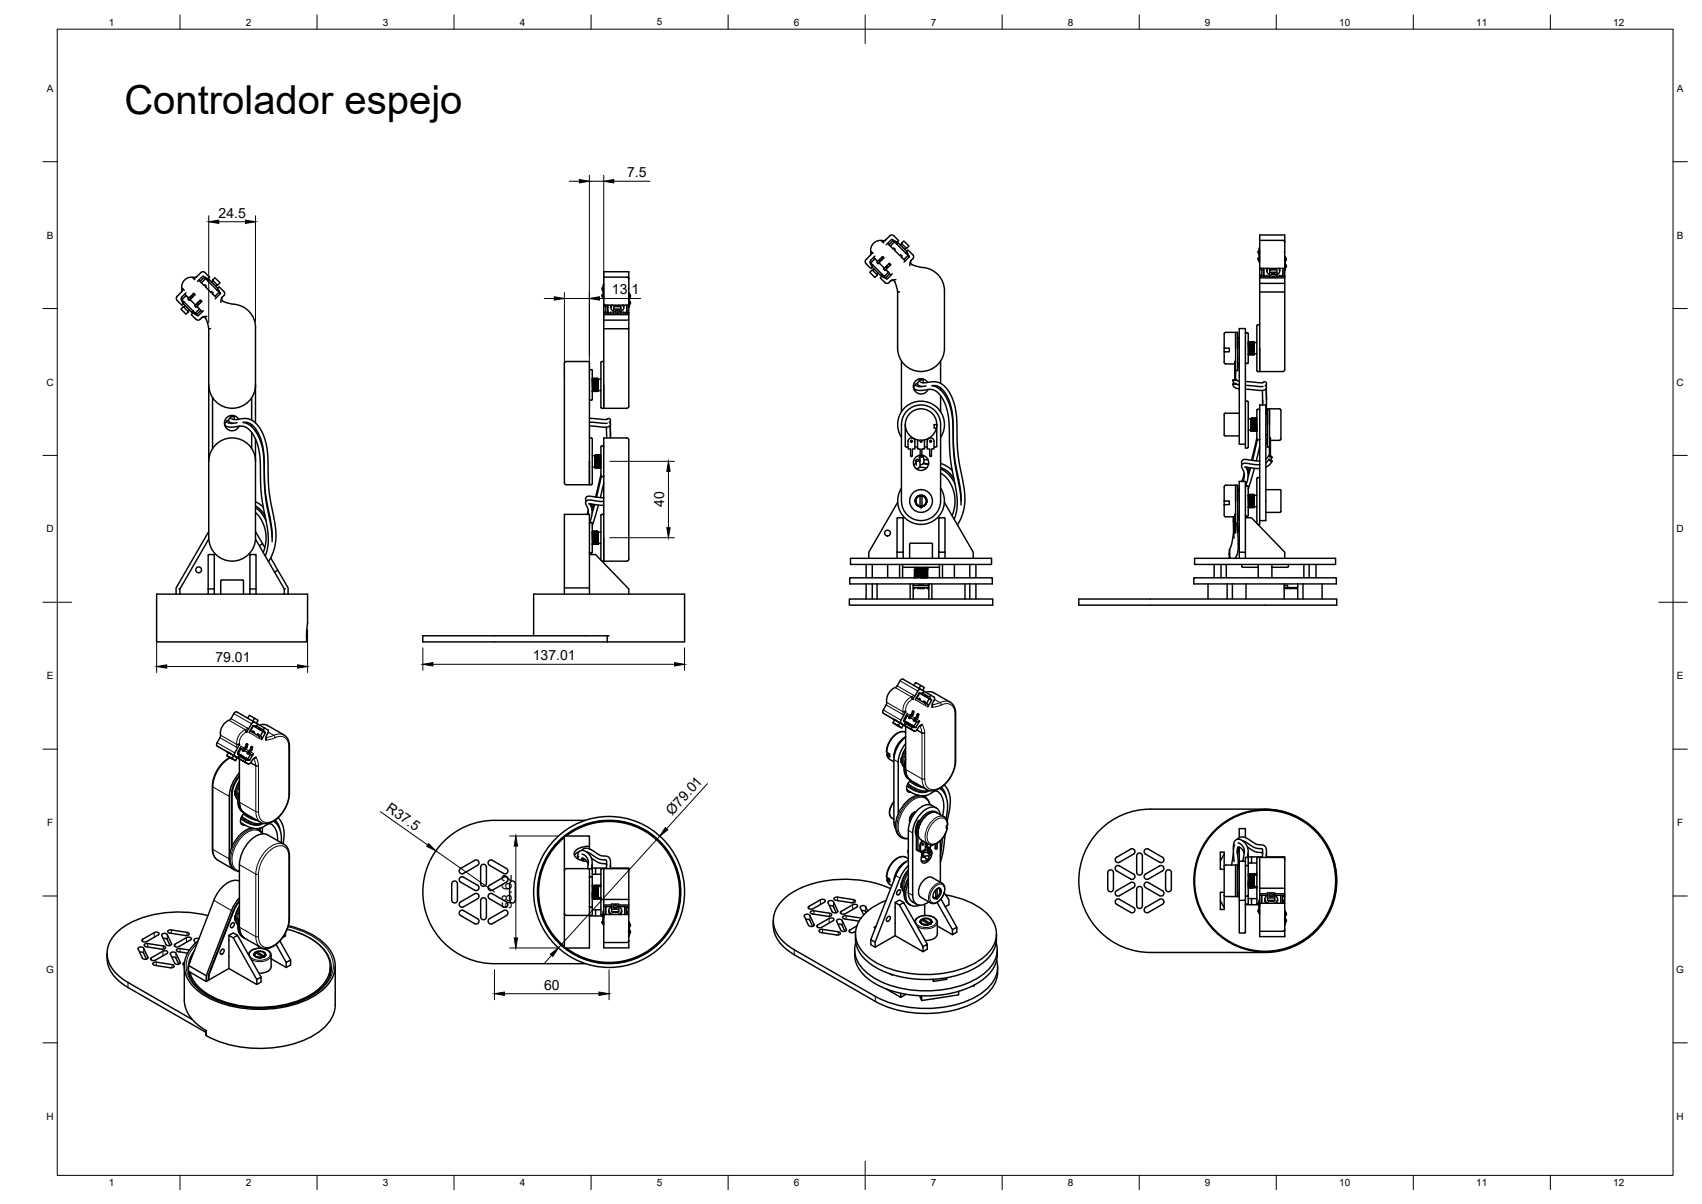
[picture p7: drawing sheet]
<svg xmlns="http://www.w3.org/2000/svg" width="594mm" height="420mm" viewBox="0 0 594 420" stroke-linecap="round" stroke-linejoin="round" font-family="sans-serif">
<defs><g id="words">
<text font-size="14" x="43.4" y="39.8">Controlador espejo</text>
<g font-size="4.9">
<text x="218.9" y="61.8">7.5</text>
<text x="76.3" y="75.9">24.5</text>
<text x="213.6" y="102.7">13.1</text>
<text x="231.9" y="177" transform="rotate(-90 231.9 177)">40</text>
<text x="75.2" y="231.1">79.01</text>
<text x="186" y="230.4">137.01</text>
<text x="134.5" y="282.7" transform="rotate(35 134.5 282.7)">R37.5</text>
<text x="234.7" y="284.7" transform="rotate(-48 234.7 284.7)">Ø79.01</text>
<text x="178.6" y="317.4" transform="rotate(-90 178.6 317.4)">58.62</text>
<text x="189.9" y="345.3">60</text>
</g>
<g font-size="3.5">
<text x="37.9" y="8.9">1</text>
<text x="85.8" y="8.9">2</text>
<text x="133.6" y="8.9">3</text>
<text x="181.4" y="8.9">4</text>
<text x="229.3" y="8.9">5</text>
<text x="277.1" y="8.9">6</text>
<text x="324.9" y="8.9">7</text>
<text x="372.7" y="8.9">8</text>
<text x="420.6" y="8.9">9</text>
<text x="467.4" y="8.9">10</text>
<text x="515.3" y="8.9">11</text>
<text x="563.1" y="8.9">12</text>
<text x="16.3" y="32">A</text>
<text x="585.3" y="32">A</text>
<text x="16.3" y="83.3">B</text>
<text x="585.3" y="83.3">B</text>
<text x="16.2" y="134.6">C</text>
<text x="585.2" y="134.6">C</text>
<text x="16.2" y="185.8">D</text>
<text x="585.2" y="185.8">D</text>
<text x="16.3" y="237">E</text>
<text x="585.3" y="237">E</text>
<text x="16.4" y="288.3">F</text>
<text x="585.4" y="288.3">F</text>
<text x="16.1" y="339.6">G</text>
<text x="585.1" y="339.6">G</text>
<text x="16.2" y="390.8">H</text>
<text x="585.2" y="390.8">H</text>
<text x="37.9" y="413.9">1</text>
<text x="85.8" y="413.9">2</text>
<text x="133.6" y="413.9">3</text>
<text x="181.4" y="413.9">4</text>
<text x="229.3" y="413.9">5</text>
<text x="277.1" y="413.9">6</text>
<text x="324.9" y="413.9">7</text>
<text x="372.7" y="413.9">8</text>
<text x="420.6" y="413.9">9</text>
<text x="467.4" y="413.9">10</text>
<text x="515.3" y="413.9">11</text>
<text x="563.1" y="413.9">12</text>
</g>
</g></defs>
<!-- layer: Visible -->
<g fill="none" stroke="#000" stroke-width=".51">
<path d="M67.4 97l.1 .2M67.5 97.2l.8-.3 1.8-1.8a.98 .98 0 0 1 1.4 0l1.7 1.7-.6 .5-1.8-1-1.9 1.9M67.5 97.2l.5 .4M67.7 96.8a3.6 3.6 0 0 0-4.2 4.7l-.2 .5M68.7 96.5l-1 .3M69.4 97.8l1.8 1.9 .3-.3 .5 .4-.3 .3 1.9 1.9 .3-.3 .5 .5-.3 .3M69.8 98.2l1.5-1.4 .5 .4-1.5 1.5M71.8 97.2l4.7 4.8-1.4 1.4M71.9 97.4l.3-.2 .5 .5-.2 .3 .5-.4 3 2.9M74.4 98l-.5 .4M75 96.9l1.8 1.8-.8 .8-1.8-1.7zM75.8 99.4l-.5 .4"/>
<path d="M210.7 96.7h8.1M210.7 99.4l-.5 1.2 .3 1.1M218.8 96.7l.5 .2 .2 .5M219.4 97.1l.1-2.3h-8.8v11.7h8.8v-1.7M219.5 97.2v7.6M303.6 95l.8-.8 1.8 1.8-.8 .8zM303.9 91.8l4.8 4.7 1.4-1.5M304.1 92.4l.4 .4 .2-.3-.3 .4M304.1 91.9l-.2 .2M304.1 87.8l.2 .2M304.4 93.2l3 3 .5-.5a.45 .45 0 0 0-.1 .5 .45 .45 0 0 0 .4 .3l.3-.2M304.8 88.5l-.5-.5-.4 .9-1.6 1.7a1.01 1.01 0 0 0 0 1.4l1.6 1.7 .6-.6-.8-1.5 .1-.6 1.6-1.6"/>
<path d="M304.9 89.8l1.4 1.4M305.1 93.9l-.5 .5M305.4 90.3l-1.5 1.5-.2-.3M305.5 90.3v.1M306.1 90.9h-.1M306.5 95.3l-.5 .5M306.8 91.7l1.9 1.9M307.3 90.3l-.4 .4 .4 .5-.8 .8-.5-.5 .9-.8M307.8 84.2l.2 .1M307.9 89.6l-.6 .7 .4 .5-.4 .4M308 84.3l.9-.4 1.7-1.6a.98 .98 0 0 1 1.4 0l1.6 1.6-.5 .6-1.8-1-1.9 1.9M308 84.3l.4 .5"/>
<path d="M308.2 84a3.6 3.6 0 0 0-4.2 4.7l-.3 .5M308.4 90.1l-.5-.5 .2-.1 .4 .5-.8 .8M309.2 94.1l1.3 1.3M309.2 83.7l-1 .3M309.2 93.1l.4-.4 .5 .4M309.6 94.3l-.1 .1M309.8 84.9l1.9 1.9 .3-.3 .5 .5-.3 .3M310.1 94.9h-.1M310.3 85.4l1.5-1.5 .4 .5-1.4 1.5M310.3 92l.1-.1 .5 .4-2 2.1-.5-.5 .8-.8 .5 .5M310.8 98.1a1.01 1.01 0 0 1 1.6 .3l.9 3.5h.7M310.8 92.5l-.5-.5-.7 .7"/>
<path d="M311 96.1l-.5-.6-1.4 1.5-.4-.5M311.4 95.6l-1.8 1.8-1.8-1-.6 .6 1.7 1.6a1.03 1.03 0 0 0 1.4 0l1-.8 1.4-.2M312.2 87.3l1.8 1.9 .3-.3 .5 .5-.3 .3M312.2 84.4l4.7 4.7-1.4 1.5M312.4 84.6l.2-.2 .6 .6M313 85.2l.5-.5 3 3M314.5 89.6l1.5 1.4M314.6 84.9l.9-.8 1.8 1.8-.9 .8zM314.8 85.1l-.5 .5M315.6 91.5l1.8-1.9-1-1.8 .5-.6 1.7 1.7a1.03 1.03 0 0 1 0 1.4l-.8 1-.2 1.4M316.2 86.5l-.4 .5M316.4 88.2h.1"/>
<path d="M316.5 88.2l.3 .3M316.5 88l-.3 .4M316.9 89.1l.5 .5M316.9 88.8l-.1 .2M318.1 90.8a1.01 1.01 0 0 0 .3 1.6l3.8 1M322.2 93.4a8.1 8.1 0 0 1 7.4 8.1l.1 20a8.2 8.2 0 0 1-8.2 8.1 8.2 8.2 0 0 1-8.2-8.1v-19.6M439.1 87.8l.4 1.2h.2M439.5 90.9l-.4-.8 .4 1.1M439.5 89v.7l-.4 .4M439.5 88.6h.2M439.7 89.7l-.3 .4 .3 .6M439.7 90.9h-.2v.5h.2"/>
<path d="M439.7 93.7v36v-8.2M439.7 83.9h8.1l.4 .2 .2 .4M439.7 87.4l-.3 .4 .3 .6M439.7 87.8l-.2 .3M439.7 90.2l-.2 .2M439.7 96.1h.7M439.7 97h8.7M439.7 96.4h3.5M439.7 98.9h8.7M439.7 86.5l-.6 1.3 .4 1.1M440.2 93.7l.2 .6M440.2 93.7l.2 .2"/>
<path d="M440.4 93.7v2.7M441.1 96.4v-2.7v2.5l.2 .2M441.1 96.3h.1M441.3 96l.1 .4M442.2 96l-.1 .4M442.2 94.1v.5M442.3 93.6l-.1 .5M442.7 93.6a1.32 1.32 0 0 0 .5 2.3M443.2 94.2h2.5v2.6h-2.5zM443.2 95h2.5M443.4 94.2v-.3h2v.3M443.8 95.5l.6 .3 .7-.3"/>
<path d="M443.9 95.5a.65 .65 0 0 1 1-.1 .65 .65 0 0 1-.1 1l-1.1-.3zM445.7 96.4h2.7M446.2 93.6a1.32 1.32 0 0 1-.5 2.3M446.6 93.6l.1 1M446.7 96l.1 .4M447.5 96l-.1 .4M447.6 96.4l.2-.2v-2.5v2.7M447.7 96.3h.1M448.3 87.8l.1 .2M448.4 84.3v-2.3h-8.7v11.7h8.7v-1.7M448.4 96.4v32a1.05 1.05 0 0 1-.6 1.3l-8.8-.1-.3-.3M448.4 84.3v7.7"/>
<path d="M448.4 89.5l.6 .8v.5l-.4 .4M448.4 92.1l.4 .6-.4 .4M448.4 89.7l.4 .6-.4 .4M448.4 90.2l.2 .3M448.4 92.5l.2 .4M448.4 93.7v2.7M448.6 93.6l.4-.5v-.4l-.4 .4v1.1l-.2 .1M448.6 91.9l.4 .8M448.6 91.4v.5M448.6 93.7l-.2 .2M448.6 91.9l-.2 .1M448.6 91.4l-.2 .1"/>
<path d="M449 90.3l-.4 .4v.7M63.5 104.6l4.7 4.7 1.4-1.5M63.6 105.2l.5 .4M63.6 104.8l-.1 .1M63.7 100.7l.1 .1M63.9 106l3 3 .5-.5M64 107l1.8 1.8-.9 .8-1.8-1.8zM64.2 105.4l-.3 .3M64.3 101.3l-.5-.5-.3 1-1.7 1.6a1.01 1.01 0 0 0 0 1.4l1.7 1.7 .5-.6-.7-1.4v-.7l1.6-1.6M64.5 102.7l1.4 1.4M64.6 106.7l-.4 .5M64.9 103.1l-1.4 1.5-.3-.2"/>
<path d="M65.1 103.2h-.1M65.6 103.7l-.1 .1M66.1 108.1l-.5 .5M66.3 104.5l1.9 1.9M66.8 103.1l-.4 .5 .5 .4-.8 .8-.5-.4 .8-.8M67.2 108.7l.1 .2a.42 .42 0 0 0 .2 .4 .42 .42 0 0 0 .5-.2M67.5 102.5l-.7 .6 .5 .5-.4 .4M67.9 103l-.3-.7 .5 .5-.8 .8M68.7 106.9l1.3 1.3M68.7 105.9l.5-.4 .4 .5M69.1 107.2h-.1M69.6 107.7v.1"/>
<path d="M69.8 104.8l.2-.1 .4 .5-2 2-.5-.5 .8-.8 .5 .5M70.3 111a1.01 1.01 0 0 1 1.6 .3l1 3.4h.6M70.3 105.3l-.5-.5-.6 .7M70.5 108.9l-.4-.5-1.4 1.4-.5-.5M71 108.4l-1.9 1.9-1.8-1.1-.5 .6 1.6 1.6a1.83 1.83 0 0 0 2.3-.7l1.5-.3M72.9 114.7v19.6M74.1 102.5l1.5 1.3M75.9 101l-.2 .2M75.9 101h.1M76 101l.3 .3M76 100.8l-.3 .4M76.5 102l.5 .4"/>
<path d="M76.5 101.6l-.2 .2M77.7 103.6a1.01 1.01 0 0 0 .3 1.6l1.8 .7a10.7 10.7 0 0 1 7.6 3.3 8.1 8.1 0 0 1 1.8 5.1v33.3M78.1 103.1l-.8 .9-.2 1.6M78.1 101.7l-1.6-1.6-.6 .5 1.1 1.8-1.9 1.9M78.1 101.7a1.01 1.01 0 0 1 0 1.4M210.2 100.6l.5 1.3M210.5 103.8l-.3-.8 .3 1.1M210.5 101.9v.6l-.3 .5M210.5 101.4h.2M210.7 102.6l-.3 .4 .3 .6M210.7 103.8h-.2v.4h.2M210.7 106.5v36v-8.2"/>
<path d="M210.7 100.2l-.3 .4 .3 .6M210.7 100.7l-.2 .2M210.7 103l-.2 .2M210.7 108.9h.8M210.7 109.8h8.8M210.7 109.2h3.5M210.7 111.7h8.8M211.3 106.5l.2 .7M211.3 106.6l.2 .1M211.5 106.5v2.7M212.1 109.2v-2.7v2.6l.2 .1M212.1 109.1h.1"/>
<path d="M212.4 108.8l.1 .4M213.2 108.8l-.1 .4M213.4 106.5l-.2 .9M213.7 106.5a1.32 1.32 0 0 0 .5 2.2M214.2 107h2.5v2.6h-2.5zM214.2 107.8h2.5M214.5 107v-.3h2v.3M214.9 108.4l.6 .2 .6-.2M214.9 108.3a.65 .65 0 0 1 1.1-.1 .65 .65 0 0 1-.2 1.1l-1-.3zM216.7 109.2h2.8M217.3 106.5a1.32 1.32 0 0 1-.5 2.2M217.6 106.5l.1 .9"/>
<path d="M217.7 108.8l.1 .4M218.5 108.8v.4M218.6 109.2l.2-.1v-2.6v2.7M218.7 109.1h.1M219.3 100.7l.2 .1M219.5 109.2v32a1.02 1.02 0 0 1-.7 1.3M219.5 114.7h-8.8M219.5 102.3l.5 .8v.5l-.3 .4M219.5 104.9l.3 .6-.3 .4M219.5 102.5l.3 .6-.3 .4M219.5 103l.1 .3M219.5 105.3l.1 .4"/>
<path d="M219.5 106.5v2.7M219.7 106.4l.3-.4v-.5l-.3 .4v1.1M219.7 106.6l-.2 .1M219.7 104.7l-.2 .1M219.7 104.2l-.2 .2M219.7 107l-.2 .2M220 103.1l-.3 .5v1.2l.3 .7M427.8 116h3.5v5.5M427.8 116a1.19 1.19 0 0 0-.5 1.5v4M431.3 116h.7v13.3h-.7zM432.6 117.8h-.6v3.7M434.7 116.4l.8-.2 .2 .2v10.2l-.7 .2-.3-.3"/>
<path d="M435.7 119.5l.2 4M435.8 119.2l.3 4.6M435.8 119.2l.1 4.3M435.9 119.2h.1M435.9 119.2l.2 4.6M435.9 119.2l.4 4.3M436.3 119.2h.1M436.3 119.2l.2 4.6M436.3 119.2l.4 4.3M436.6 119.2l.3 4.6M436.6 119.2l.1 4.3M436.6 119.2h.1"/>
<path d="M436.7 119.2l.2 4.6M436.7 119.2l.4 4.3M437 119.2l.3 4.6M437 119.2l.1 4.3M437 119.2h.1M437.1 119.2l.2 4.6M437.1 119.2l.4 4.3M437.3 119.5h.1M437.3 119.5l.2 4M437.5 119.2l.2 4.6M437.5 119.2h.1M437.5 119.2l-.2 .3"/>
<path d="M437.5 119.2l.3 1.6M437.7 119.5h.1M437.7 119.5v4.3M437.7 119.5l.1 1M437.8 119.5h.9M438.7 113.7v15.6M439.7 113.3l-.8 .1-.2 .3M448.4 101.9h-8.7M72.9 134.3v53.4M72.9 134.3a8.2 8.2 0 0 0 8.1 8.2 8.2 8.2 0 0 0 8.2-8.2M74.2 138.8v17.7M87.8 138.8v7.8"/>
<path d="M205.7 129.3l.8-.3 .2 .3v10.1l-.7 .3-.3-.3M206.7 136.3l.1 .3M206.7 132.4l.2 3.9M206.7 136.6h.1M206.9 132.1l.2 4.5M206.9 132.1v4.2M206.9 132.1h.1M206.9 136.3l.2 .3M206.9 136.3l-.1 .3M207 132.1l.2 4.5M207 132.1l.3 4.2M207.1 136.6h.1"/>
<path d="M207.1 132.3h.1M207.1 132.3l.2 4M207.3 132.1l.2 4.5M207.3 132.1h.1M207.3 132.1l-.2 .2M207.3 136.3l.2 .3M207.3 136.3l-.1 .3M207.4 132.1l.2 4.5M207.4 132.1l.3 4.2M207.5 136.6h.1M207.5 132.3h.1M207.5 132.3l.2 4"/>
<path d="M207.7 132.1l.2 4.5M207.7 132.1h.1M207.7 132.1l-.2 .2M207.7 136.3l.2 .3M207.7 136.3l-.1 .3M207.8 132.1l.2 4.5M207.8 132.1l.3 4.2M207.9 136.6h.1M207.9 132.3h.1M207.9 132.3l.2 4M208.1 132.1l.2 4.5M208.1 132.1h.1"/>
<path d="M208.1 132.1l-.2 .2M208.1 136.3l.2 .3M208.1 136.3l-.1 .3M208.2 132.1l.2 4.5M208.2 132.1l.3 4.2M208.3 136.6h.1M208.3 132.3h.1M208.3 132.3l.2 4M208.5 132.1l.2 4.5M208.5 132.1h.1M208.5 132.1l-.2 .2M208.5 136.3h.1"/>
<path d="M208.5 136.3l.2 .3M208.5 136.3l-.1 .3M208.6 132.1l.2 4.5M208.6 132.1l.2 1.6M208.7 136.6h.1M208.7 132.3l.1 4.3M208.7 132.3h.1M208.7 132.3l.1 1M208.8 136.3h.9M208.8 132.4h.9M209.7 126.5v14.6a1.03 1.03 0 0 0 .4 1.4h8.7M210.7 126.2h-.8l-.2 .3"/>
<path d="M314.6 126v17.7M319.7 134.4l-.8 .6 .1 .5 .4 .4 1.8 .4 2-.3a5.1 5.1 0 0 1 5.9 3.4 27.4 27.4 0 0 1 2.3 13.8l.4 7.3 2.1 11.6 .2 2.5-.2 3.6-.8 3M320.3 133.9l-.8 .2 .1 .4M320.9 132.8v.3M320.9 132.8l1.3-.3v1.1M320.9 134.6v.3M321 133.1l-.7 .5v.6l.4 .4 1.2 .3M321.2 132.2l.2 .4M321.4 133.4l1.2 .2 3.6-.4 1.4 .3 1.6 .9 1.6 1.7a22 22 0 0 1 3.2 13.7l.3 7.7 1 6.6a31.1 31.1 0 0 1 1.2 13l-.9 3.4-1.4 2.7M321.8 132.2v.2M321.8 132.3l-.1 .2M323.2 134.7l-1.9 .2-1.3-.2"/>
<path d="M323.8 133.5a2.68 2.68 0 0 0-4.1-.7 2.68 2.68 0 0 0 .2 4.2 2.68 2.68 0 0 0 4-1.1M328.3 126v7.8M328.3 135.4v.7M328.3 138.1v5.6M427.3 122.8v3.7M427.3 121.5h1.8v1.3h-1.8M427.3 121.5v1.3M427.3 126.5l.5 .5M427.8 127h3.2M430.3 132.7l.6 1.1M430.3 134l.7 1.2 1.6 .5M430.3 134l1.4-.1z"/>
<path d="M431 130h.3M431.3 126.1h-.3v6.5h.3v-3.3M431.3 132.5l.3 .1h-1.3l.7-.1M431.6 132.6l1 .4M431.6 133.9l1 .5M432 125.2h.6M432 126.4l.2 .2M432.2 126.6v1.5M432.2 128.1l-.2 .2M434.7 140h.9l.1 .3v15.7l-.3 .3M434.7 133.1l5.5 .5 1.3-.4 .5 .3v.6a.59 .59 0 0 0 .1 1l-.3 .7-1.2 .4-5.9-.4M434.7 134.5l6.2 .4"/>
<path d="M435.7 123.5v.3M435.7 123.8h.1M435.9 123.5h.1M435.9 123.5l-.2 .3M435.9 123.5l.2 .3M436.1 123.8h.1M436.3 123.5h.1M436.3 123.5l-.2 .3M436.3 123.5l-.1-4.3 .3 4.6M436.3 123.5l.2 .3M436.5 123.8h.1M436.7 123.5h.1"/>
<path d="M436.7 123.5l.2 .3M436.7 123.5l-.2 .3M436.9 123.8h.1M437.1 123.5l.2 .3M437.1 123.5l-.2 .3M437.3 123.8h.1M437.5 123.5l.2 .3M437.5 123.5l-.2 .3M437.7 123.8h.1M437.8 123.5h.9M440.6 136.2l.1 5.1v-1.6M442 135.7v4"/>
<path d="M442 134.2v.6M442 135.6l-.1 8.9M79.2 147.3l-.8 .6 .5 .8 1.8 .4 2-.2a5.2 5.2 0 0 1 6.1 3.5 27.1 27.1 0 0 1 2.1 13.7l.4 7.2 1 5.8a34.5 34.5 0 0 1 1.3 10.2l-.4 3-.6 1.7M79.8 146.7l-.7 .2v.4M80.4 145.6l.1 .4M80.4 145.6l1.3-.3v1.1M80.4 147.5v.2M80.6 145.9l-.7 .4-.1 .7 .7 .5 .9 .2M80.7 145l.2 .4M80.9 146.2l1.2 .2 3.7-.4 1.3 .3 1.8 1 1.6 1.8a24.1 24.1 0 0 1 3.1 14.6l.2 6.6 1 6.6a31 31 0 0 1 1.3 12.8l-.9 3.3-1.5 3M81.3 145v.4M82.8 147.5l-2 .3-1.2-.2"/>
<path d="M83.3 146.3a2.68 2.68 0 0 0-4.1-.6 2.68 2.68 0 0 0 .2 4.1 2.68 2.68 0 0 0 4.1-1.1M87.8 148.2v.7M87.8 150.9v5.6M89.2 149.6v.9M89.2 153.2v34.5M205.7 152.8h.7a1.08 1.08 0 0 1 .3 1.4v13.6a1.03 1.03 0 0 1-.3 1.3M205.7 146l6.2 .3M205.7 147.3l6.2 .4M207.7 159v1.5M207.7 159l.2 4M207.8 159l.1 4M207.8 159h-1.1"/>
<path d="M207.9 158.7l.2 4.6M207.9 158.7h.1M207.9 158.7l-.1 .3M208 158.7l.2 4.6M208 158.7l.1 .3M208.1 159l.2 4M208.1 159h.1M208.2 159l.1 4M208.3 158.7l.2 4.6M208.3 158.7h.1M208.3 158.7l-.1 .3M208.4 158.7l.2 4.6"/>
<path d="M208.4 158.7l.1 .3M208.5 159l.2 4M208.5 159h.1M208.6 159l.1 4M208.7 158.7l.2 4.6M208.7 158.7h.1M208.7 158.7l-.1 .3M208.8 158.7l.2 4.6M208.8 158.7l.1 .3M208.9 159l.2 4M209.1 158.7l.2 4.6M209.1 158.7h.1"/>
<path d="M209.1 158.7l-.2 .3M209.2 158.7l.2 4.6M209.2 158.7l.1 .3M209.3 159l.2 4M209.5 158.7l.2 4.6M209.5 158.7h.1M209.5 158.7l-.2 .3M209.6 158.7l.1 4M209.6 158.7l.1 .3M210 155.7l.7 .2M210 155.7l-.3 .2v10.2l.3 .2M211.7 149.1l.1 3.7v-.2"/>
<path d="M211.9 146.4l.4-.3h.4l.4 .4v.4a.59 .59 0 0 0 0 1.1l-.3 .7-1.2 .4-5.9-.5M213 148.6l.1 4M213 147v.7M213 148.4l.1 4.4M218.8 152.8h-8.1v43v-8.1M218.8 152.8a1.62 1.62 0 0 1 .7 2.1v39.6a1.02 1.02 0 0 1-.7 1.3M314.7 152.6a8.2 8.2 0 0 1 6.8-12.6 8.2 8.2 0 0 1 6.8 12.6M316 148.2v7.4l.3 .4M316.3 156h.6M317.9 159l.3 .3 .3-.3v-2.3h.8v-2.7a1.2 1.2 0 0 0-1.2-1.2 1.2 1.2 0 0 0-1.2 1.2v2.7h.9v2.3M318.1 159.3h.1M319.3 156h1"/>
<path d="M320.4 153.6l-.1 3.1h.9v2.3l.2 .3M320.9 159.5l.3 1.5M321.2 158.8a2.68 2.68 0 0 0-2 4.1 2.68 2.68 0 0 0 4.6 0 2.68 2.68 0 0 0-2-4.1M321.4 159.3h.1M321.8 158.9l.2 .1a.62 .62 0 0 1-.4 .6 .62 .62 0 0 1-.7-.2l.3-.3M321.8 159l-.1 .2M322.1 159.1l.4 1.2a1.32 1.32 0 0 1-1.3 1.9M322.6 153.6l.1 3.1h-.9v2.3M322.7 156h.9M324.8 159.3h.1M324.8 159.3l-.3-.3v-2.3h-.9v-2.7a1.2 1.2 0 0 1 1.2-1.2 1.2 1.2 0 0 1 1.2 1.2v2.7h-.9v2.3l-.2 .3M326 156h.6"/>
<path d="M327 148.2h-.9v1.2h.7M327 148.2v7.4l-.3 .4M427.6 144.2h5M427.6 144.2l-.3 .3 .1 7.5 5.2 .1M434.7 155h-2.1v-40.3h2.1v41.6h.7M435.7 146.2h.9M435.7 150.1h.9M436.6 150.1l.1 .3M436.6 150.1v-2.4l.2 2.7M436.7 150.4h.1M436.7 146.2l-.1 1.5M436.7 146.2l.2 4"/>
<path d="M436.9 145.9l.2 4.5M436.9 145.9h.1M436.9 145.9l-.2 .3M436.9 150.2h.1M436.9 150.2l-.1 .2M436.9 150.2l.2 .2M436.9 145.9l.3 4.5M436.9 145.9l.2 .3M437.1 150.4h.1M437.1 146.2l.2 4M437.3 145.9l.2 4.5M437.3 145.9h.1"/>
<path d="M437.3 145.9l-.2 .3M437.3 150.2l-.1 .2M437.3 150.2l.2 .2M437.3 145.9l.3 4.5M437.3 145.9l.2 .3M437.5 150.4h.1M437.5 146.2h.1M437.5 146.2l.2 4M437.7 145.9l.2 4.5M437.7 145.9h.1M437.7 145.9l-.2 .3M437.7 150.2l-.1 .2"/>
<path d="M437.7 150.2l.2 .2M437.7 145.9l.3 4.5M437.7 145.9l.2 .3M437.9 150.4h.1M437.9 146.2l.2 4M437.9 146.2h.1M438.1 145.9l.2 4.5M438.1 145.9h.1M438.1 145.9l-.2 .3M438.1 150.2l-.1 .2M438.1 150.2l.2 .2M438.1 145.9l.2 .3"/>
<path d="M438.3 150.4h.1M438.3 146.2l.2 4M438.3 146.2h.1M438.5 145.9l.2 4.5M438.5 145.9h.1M438.5 145.9l-.2 .3M438.5 150.2l-.2 .2M438.5 150.2l.2 .2M438.6 145.9l.1 4M438.6 145.9l.1 .3M438.7 150.4h.1M438.7 152.8l-1.8 7.8"/>
<path d="M438.7 143.1v10.1M438.7 153.2l.3 .3 .7-.3M438.7 143.1l.8-.3 .2 .3M438.9 153.5l-1.7 7.2M439.7 155.8l-1.2 5M441.8 144.5h.6v3.7M441.8 151.8h.6M442.4 142.7h.7v13.3h-.7zM442.4 153v1.9M442.8 159l-1 1.2M443.1 148.2v-5.5h3.5a1.51 1.51 0 0 1 .5 1.9v7.5a1.17 1.17 0 0 1-.5 1.5l-3.2 .1M443.1 152.8h.3v6.5h-.3v-3.3"/>
<path d="M443.1 156.7h.3M443.1 159h-.2l.2 .3 .9 .3-.6-.5M444 159.6l-.5 .8M72.9 161a8.2 8.2 0 0 1 8.1-8.2 8.2 8.2 0 0 1 8.2 8.2M89.2 176.6a8.7 8.7 0 0 1 3.3 3.4M89.2 175.1l2.7 1.9M89.2 178.9l1.9 2.4 1.5 3.5 .2 4.3-.9 3.7M89.2 177.2l2 1.9 1.6 2.5M93.7 179.5l.5 .8M197.7 169.2h8.7M197.7 169.1a1.58 1.58 0 0 1-.7-2v-39.6a1.05 1.05 0 0 1 .7-1.3h8v43M205.3 178l-.4 1.5"/>
<path d="M205.5 175.8l5.2 .5M205.9 175.8l.5 1.1a7.4 7.4 0 0 1-.6 5.5M206.5 175.9l.2 2.1M206.7 163h1M207.2 176l-.5 1.8M207.5 176.1l-.8 3M207.7 163v.3M207.7 163v-2.5l.1 2.8M207.7 163.3h.1M207.9 163l-.1 .3M207.9 163l.2 .3M208.1 163.3h.1"/>
<path d="M208.3 163l-.1 .3M208.3 163l.2 .3M208.5 163.3h.1M208.7 163h.1M208.7 163l-.1 .3M208.7 163l.2 .3M208.9 176.3l-2.2 7.2M208.9 163.3h.1M209.1 163h.1M209.1 163l-.1 .3M209.1 163l.2 .3M209.3 163.3h.1"/>
<path d="M209.5 163h.1M209.5 163l-.1 .3M209.5 163l.2 .3M209.7 163.3h.1M209.7 165.7l-1.8 7.7M209.9 166.3l-1.7 7.2M210.7 179.5h-.6a1.1 1.1 0 0 0-.4 1.4v14.6M210.7 168.6l-1.2 5.1M210.7 173.7l-5.5-.5-.8 .6 .2 1.1M210.7 175l-5.5-.5a1.27 1.27 0 0 0-.9 1.1 1.27 1.27 0 0 0 .6 1.2l.4 1.2v1.5M210.7 166l-.7 .3M313.3 175.3l-10 17.4v2.1"/>
<path d="M314.6 174.8l.1-26.6a6.8 6.8 0 0 1 6.8-6.9 6.8 6.8 0 0 1 6.8 6.9v26.6M314.7 170.3a8.2 8.2 0 0 0 6.8 12.7 8.2 8.2 0 0 0 6.8-12.7M314.7 174.8a6.8 6.8 0 0 0 6.8 6.9 6.8 6.8 0 0 0 6.8-6.9M319.5 174.8v.4M319.5 174.5v.3M319.5 175.2l.1 .4M319.5 174.8v.1M319.5 175.1l.1 .1M319.6 160.8l.2 1.5M319.6 174.5l-.1 .1M319.6 174.2l-.1 .3M319.6 175.3v.1"/>
<path d="M319.6 160.7l1.1-.4a.59 .59 0 0 1-.4 .6 .59 .59 0 0 1-.7-.2zM319.6 174.2v.1M319.6 175.6l.1 .1M319.6 174l-.2 .8M319.7 173.9l-.1 .2M319.7 175.6v.1M319.7 175.7l.2 .2M319.7 174v.1M319.8 175.9l.4 .4M319.8 161.7l-.8 .7M319.9 173.7l-.3 .3M320 176.1h.1"/>
<path d="M320 173.5v.1M320.1 173.3l-.3 .5 .3-.4M320.1 176.3l.1 .1M320.2 173.3l-.1 .1M320.2 176.4l.2 .1M320.2 173.3v.1M320.4 176.5l.2 .1M320.4 176.4l.1 .1M320.5 173.2h-.1M320.6 176.6l.3 .1M320.6 173l-.4 .3M320.6 176.6h.1"/>
<path d="M320.7 173l-.1 .1M320.8 160.4l.3 1a1.38 1.38 0 0 1 0 1.5 1.38 1.38 0 0 1-1.4 .6M320.9 172.9l.1 .2zM320.9 176.7l.2 .1M320.9 172.9l-.3 .1M320.9 176.7h.1M321 163l2.4 .4M321.1 160.4l-.3 .1M321.1 176.8l.4 .4 .3-.4M321.1 176.8a2.04 2.04 0 0 1-1.3-3.1 2.04 2.04 0 0 1 3.4 0 2.04 2.04 0 0 1-1.3 3.1M321.1 172.9v.2M321.1 176.6v.2"/>
<path d="M321.1 173.1v3.5M321.1 172.9h-.1M321.2 173a1.81 1.81 0 0 0-1.5 1.8 1.81 1.81 0 0 0 1.5 1.8M321.2 176.4h.6M321.2 173.2h.6M321.2 172.9h.6M321.2 176.8h.6M321.3 177l.3 .1M321.4 177.1h.2M321.8 172.9v3.9M321.8 173a1.81 1.81 0 0 1 1.5 1.8 1.81 1.81 0 0 1-1.5 1.8M321.8 172.9h.2"/>
<path d="M322.1 173h.1M322.1 176.7h-.1M322.1 176.7l-.3 .1M322.1 172.9l.3 .1M322.2 161.8l1.9 .3M322.3 173v.1M322.3 161.7l1.8 .2M322.3 176.6h.1M322.4 176.6l-.3 .1M322.4 173l.1 .1M322.5 160.3l1.5 .2M322.5 173.2h.1"/>
<path d="M322.5 173.1l.1 .1M322.5 176.5l-.1 .1M322.6 176.5l-.1 .1M322.6 173.2l.4 .3M322.7 173.3l.1 .1M322.8 176.3h-.1M322.8 176.3l-.3 .2M322.9 173.5l.1 .1M323 173.5v.1M323 176.2l-.2 .1M323 176.1h-.1M323 176.1v.1"/>
<path d="M323 173.6l.1 .1M323.1 173.7l.1 .1M323.1 173.7l.2 .4M323.1 176l-.1 .1M323.2 175.8l-.1 .1M323.4 174.3h.1M323.3 174v.1M323.3 175.6l-.2 .4M323.3 174l.1 .2M323.4 175.3v.1M323.4 175.3l-.1 .4M323.4 174.5v.1"/>
<path d="M323.4 174.3l.1 .5M323.4 175.1v.1M323.4 174.8v.1M323.5 174.8v.1M323.5 174.9l-.1 .4M328.3 163.1l2.7 1.6 2 2.4M328.3 161.7l2.5 1.2 1.6 1.2M328.3 165.1l1.6 1.1 1.6 2.1 1.2 2.5 .5 2.4a14.2 14.2 0 0 1-.8 6.8M328.3 163.6l2.9 2.1 2.1 3.1M329.6 175.3l10.1 17.4v2.1M334.2 166.7l.4 .8M335.4 174.7a48.6 48.6 0 0 0-1.7-12.1l-.8-6.1-.5-12.3-.8-3.5-1.7-3.5a4.6 4.6 0 0 0-4.6-2.6 9 9 0 0 1 6.2 6.8l1 5.2 .2 6.2a76.4 76.4 0 0 0 2.5 18.8l.2 4.6"/>
<path d="M427.3 176.1v2.7a1.15 1.15 0 0 0 .5 1.5M427.3 174.8h1.8v1.3h-1.8M427.3 174.8v1.3M427.8 169.3h3.5v5.5M427.8 169.3a1.19 1.19 0 0 0-.5 1.6v3.9M431.3 169.3h.7v13.4h-.7zM431.3 179.5h-.3v6.5h.3v-3.3M432 178.5h.6M432 179.7l.2 .2M432.1 178.5l-.1 .8M432.2 179.9v1.5M432.6 171.2h-.6v3.6"/>
<path d="M432.6 170.3l-.3 .9M434.3 165.2l-.9 2.8M434.4 163l5.3 .5M434.7 179.9l.3 .2M434.7 169.8l.3-.3 .7 .3M434.9 163l.5 1.2a7.5 7.5 0 0 1-.6 5.4M435.5 163.1l.1 2.1M435.7 176.8v.3M435.7 172.8l.4 4.3M435.7 172.9l.2 3.9M435.7 169.8v10.1M435.7 177.1h.1"/>
<path d="M435.7 179.9l-.2 .2M435.8 172.6l.3 4.5M435.8 172.6l-.1 .2M435.9 172.6h.1M435.9 176.8l-.2 .3M435.9 176.8h.1M435.9 172.6l.2 4.5M435.9 172.6l.2 .2M436.1 177.1h.1M436.1 172.8l.2-.2 .2 4.5M436.1 172.8l.4 4.3M436.1 172.8l.2 4"/>
<path d="M436.2 163.2l-.5 1.8M436.3 172.6h.1M436.3 176.8l-.2 .3M436.3 176.8h.1M436.3 172.6l.2 4.5M436.3 172.6l.2 .2M436.5 177.1h.1M436.5 172.8l.4 4.3M436.5 172.8l.2 4M436.5 163.3l-.8 3M436.6 172.6l.3 4.5M436.6 172.6h.1"/>
<path d="M436.6 172.6l-.1 .2M436.7 176.8l-.2 .3M436.7 176.8h.1M436.7 172.6l.2 4.5M436.7 172.6l.2 .2M436.9 177.1h.1M436.9 172.8l.4 4.3M436.9 172.8v4.3M437 172.6l.3 4.5M437 172.6h.1M437 172.6l-.1 .2M437.1 172.6l.2 4.5"/>
<path d="M437.1 172.6l.2 .2M437.3 177.1h.1M437.3 172.8h.1M437.3 172.8l.4 4.3M437.3 172.8v4.3M437.5 172.6l.2 4.5M437.5 172.6h.1M437.5 172.6l-.2 .2M437.5 172.6l.2 .2M437.7 177.1h.1M437.7 172.8l.1 1.4M437.7 172.8l1 .1"/>
<path d="M437.7 172.8v4.3M437.7 172.8l.1 1M437.8 176.8h.9M437.9 163.4l-2.2 7.3M438.7 167v15.6M439.7 166.7h-.8l-.2 .3M439.7 160.8l-5.5-.5-.8 .6 .2 1.2M439.7 162.2l-5.2-.6a1.16 1.16 0 0 0-1.2 .8 1.16 1.16 0 0 0 .4 1.3l.6 1.9-.4 2.4M441.8 170.9h5l.3 .3v7.4l-5.3 .2M442.8 160.3l-1 1.2M442.9 160.3l.5 .1 .6 .5-.5-.1zM444 161a4.5 4.5 0 0 1-2.2 2"/>
<path d="M72.7 193.5h2.1v12h-2.1zM72.9 188.1l-10.1 17.4v1.8M72.9 185.5l-11.4 19.7v2.1M72.9 187.7a8.2 8.2 0 0 0 8.1 8.1 8.2 8.2 0 0 0 8.2-8.1M87.2 193.5h2.2v12h-2.2zM89.2 188.1l10 17.4v1.8M89.2 185.5l2.5 4.3M91.7 189.8l.7 1.3M91.7 189.8l-1.2 .6M94.5 194.7l2.5 4.3M95 187.6a53.3 53.3 0 0 0-2-13l-.6-5.6-.2-9.6-.4-3.3-1.2-4-1.7-2.9a4.1 4.1 0 0 0-4.1-1.8 8.9 8.9 0 0 1 6.2 6.8l1 4.5 .2 5.5a77.2 77.2 0 0 0 2.5 20.2l.3 4.6M97 199l-1.2 .7"/>
<path d="M97 199l3.6 6.2v2.1M205.7 193.5h2.2l11.6 12v1.8M205.7 192.7l.3 .3M205.7 182.6l.3-.3 .7 .3M206 193h.5M206.7 189.6l.1 .3M206.7 185.7l.4 4.2M206.7 185.7l.1 4.2M206.7 182.6v10.1M206.7 192.7l-.2 .3M206.7 189.9h.1M206.9 185.4l.2 4.5"/>
<path d="M206.9 185.4h.1M206.9 185.4l-.2 .3M207 185.4l.2 4.5M207 185.4l.1 .3M207.1 189.9h.1M207.1 185.7l.1 4.2M207.1 185.7h.1M207.1 185.7l.4 4.2M207.3 185.4l.2 4.5M207.3 185.4h.1M207.3 185.4l-.2 .3M207.4 185.4l.2 4.5"/>
<path d="M207.4 185.4l.1 .3M207.5 189.9h.1M207.5 185.7l.1 4.2M207.5 185.7h.1M207.5 185.7l.4 4.2M207.7 185.4l.2 4.5M207.7 185.4h.1M207.7 185.4l-.2 .3M207.8 185.4l.2 4.5M207.8 185.4l.1 .3M207.9 189.9h.1M207.9 185.7l.1 4.2"/>
<path d="M207.9 185.7h.1M207.9 185.7l.4 4.2M208.1 185.4l.2 4.5M208.1 185.4h.1M208.1 185.4l-.2 .3M208.2 185.4l.2 4.5M208.2 185.4l.1 .3M208.3 189.9h.1M208.3 185.7l.2 4M208.3 185.7h.1M208.3 185.7l.4 4.2M208.5 185.4l.2 4.5"/>
<path d="M208.5 185.4h.1M208.5 185.4l-.2 .3M208.5 189.7h.1M208.5 189.7l-.1 .2M208.6 185.4l.2 4.5M208.6 185.4l.1 .3M208.7 189.9h.1M208.7 185.7l.1 4.2M208.7 185.7l.1 1.3M208.7 185.7h1M208.7 185.7l.1 .9M208.8 189.6h.9"/>
<path d="M210.1 195.8h8.7M296.9 194.8h49.2v2.2h-49.2zM302.3 197v4.6M304.5 197v4.6M309.8 197v4.6M313.1 180.7h2.2v12h-2.2zM313.1 192.7v2.1M314 197v4.6M315 198h12.9M315 197v4.6M315.3 192.7v2.1M317.5 189.9v4.9"/>
<path d="M317.5 189.9l.3-.3h7.5l.2 5.2M319.2 198.7l4.5-.1-4.5 .2M319.2 198.7v.1M319.2 199.1v.1M319.2 199.5v.1M319.2 199.9v.1M319.2 200l.3 .2M319.2 199.6l.3 .1M319.2 199.2l.3 .1M319.2 198.8l.3 .1M319.5 199.7l-.3 .2M319.5 199.3l-.3 .2"/>
<path d="M319.5 198.9l-.3 .2M319.5 198v.6M322.6 198.6l-3.4 .1M323.4 198v.6M323.5 199.9l-4 .3M323.5 199.5l-4 .2M323.5 199.1l-4 .2M323.5 198.8l-4 .1M323.5 200l-4 .2M323.5 199.6l-4 .1M323.5 199.2l-4 .1M323.5 198.7v.1"/>
<path d="M323.5 199.1v.1M323.5 199.5v.1M323.5 199.9v.1M323.5 200l.2 .1M323.5 199.6l.2 .1M323.5 199.2l.2 .1M323.5 198.8l.2 .1M323.7 199.7l-4.5 .2M323.7 199.3l-4.5 .2M323.7 198.9l-4.5 .2M323.7 199.8l-4.5 .2M323.7 199.4l-4.5 .2"/>
<path d="M323.7 199l-4.5 .2M323.7 198.9v.1M323.7 199.3v.1M323.7 199.7v.1M323.7 199.8l-.2 .1M323.7 199.4l-.2 .1M323.7 199l-.2 .1M323.7 198.6l-.2 .2M327.7 180.7h2.1v12h-2.1zM327.7 192.7v2.1M327.9 197v4.6M329 197v4.6"/>
<path d="M329.8 192.7v2.1M333.1 197v4.6M338.5 197v4.6M340.6 197v4.6M417 194.8h49.2v2.2h-49.2zM423.8 197v4.6M426.2 197v4.6M427.8 180.3h3.2M428 197v4.6M429.2 191.7l-.1 1.9zM429.2 193.1l-.1 1.7 .1-1.2M429.4 194.8h-.2"/>
<path d="M429.4 194.4l-.1 .4M430.5 180.3v1.8M430.6 185.5l-.6 4-.8 2.2M430.6 180.3l.1 7.5M431 183.3h.3M431.8 182.7l.1 2.5M431.9 183.2l.3 6.6M432.2 181.4l-.2 .2M432.2 189.7l-.3 3.3-.9 1.8M432.6 182.5l-.6 3.5M432.6 192.7v2.1M433.4 197l.1 .8 .2 .2"/>
<path d="M433.7 198h5.5M434.7 192.7v-24.7h-2.1v24.7h2.1v2.1M434.7 180.7h2.1l11.6 12v2.1M435 180.2h.4M439.2 197v4.6M439.7 181.7h2.1v-40.4h-2.1v41.7h-.6M443.9 198h5.5M443.9 197v4.6M449.7 197v.8l-.3 .2M455.1 197v4.6M456.9 197v4.6M459.3 197v4.6"/>
<path d="M54.7 207.3h52.7v10.3l-.4 6.3-52.3 .1zM62.5 205.4l.3 .1M72.7 205.5v1.8M74.8 205.5v1.8M77 207.3l.1-4.6 .3-.3h7.4l.2 4.9M87.2 205.5v1.8M89.4 205.5v1.8M99.6 205.4l-.4 .1M197 207.3v-27.8h8.7v27.8M197 205.2h8.7M296.5 209h50v2.2h-50zM296.6 201.6h49.8v2.2h-49.8z"/>
<path d="M302.3 203.8v5.2M304.5 203.8v5.2M306.1 203.8v5.2M317.7 203.8v5.2M318.7 205h.6v.4h-.6M318.7 204.2h.2M318.7 204.3h5.5M318.7 203.8v5.2M318.9 204.2l.2 .1M319.2 200.3v.1M319.2 200.7v.1M319.2 201.1v.1"/>
<path d="M319.2 201.5v.1M319.2 201.6h.1M319.2 201.2l.3 .1M319.2 200.8l.3 .1M319.2 200.4l.3 .2M319.3 205h1M319.5 200.5v.1M319.5 200.9v.1M319.5 201.3v.1M319.5 201.4l-.3 .1M319.5 201l-.3 .1M319.5 200.6l-.3 .1"/>
<path d="M319.5 200.2l-.3 .1M320.3 205h2.4v.4h-2.4zM320.6 204.3h1.8M321.2 205v.4M321.8 205v.4M322.7 205h.9M323.5 201.5l-2 .1M323.5 201.1l-4 .2M323.5 200.7l-4 .2M323.5 200.3l-4 .2M323.5 201.5l-1.6 .1M323.5 201.1l-4 .3"/>
<path d="M323.5 200.7l-4 .3M323.5 200.4l-4 .2M323.5 200.3v.1M323.5 201.5l.1 .1M323.5 201.1l.2 .2M323.5 200.7l.2 .2M323.5 200.4l.2 .1M323.7 201.3l-4.5 .2M323.7 200.9l-4.5 .2M323.7 200.5l-4.5 .2M323.7 200.1l-4.5 .2M323.7 201.4l-4.5 .2"/>
<path d="M323.7 201l-4.5 .2M323.7 200.6l-4.5 .2M323.7 200.2l-4.5 .2M323.7 200.1v.1M323.7 200.5v.1M323.7 200.9v.1M323.7 201.3v.1M323.7 201.4l-.2 .1M323.7 201l-.2 .1M323.7 200.6l-.2 .1M323.7 200.2l-.2 .1M324.2 205h-.6v.4h.6"/>
<path d="M324.2 204.2l-.3 .1M324.2 203.8v5.2M325.3 203.8v5.2M336.8 203.8v5.2M338.5 203.8v5.2M340.6 203.8v5.2M376.6 209h90v2.2h-90zM416.7 201.6h49.7v2.2h-49.7zM421.7 203.8v5.2M428.3 203.8v5.2M430.2 203.8v5.2M434.9 203.8v5.2"/>
<path d="M448.2 204.2l.1 .1M448.2 204.3h1.2v.7h-1.2M448.2 203.8v5.2M449.4 205h3.3v.4h-4.5M450.1 205v.4M453 203.8v5.2M454.8 203.8v5.2M461.5 203.8v5.2M186.3 221.9v-14.6h52.7v16.7h-27.1M211.9 221.9v2.1M212.6 221.9h-65v2.1h64.3M314.2 237.6l.5-.6h.5l6.2 3.6"/>
<path d="M314.2 237.6l-1.2 2a5.5 5.5 0 0 0-3.5 6.1l-1.2 2-.1 1 7.5 4.4-1.2-.7-.2-.4 1.6-3.6 .3 .1M319 239.2l.6-1 1.8 1M81.6 249l.5-.5 .5-.1 6.2 3.6M81.6 249l-1.2 2a5.5 5.5 0 0 0-3.5 6.1l-1.1 2.1-.2 .9 7.5 4.5-1.1-.7-.3-.5 1.7-3.6 .3 .2M83.2 259.7l.2 .1M86 255.3l-.2-.1 .4 .2M86 255.3l.3 .2M86.1 259.7l-.2 1 .3 .2-.5 .4M86.2 259.6l-.1 .1 .3 .2-.2 1M86.4 259.9l.1-.1-.5-.3-.3 1.1-.5 .3-.6 1.1 .3 .2M86.4 250.6l.6-1 1.8 1M87.3 255l.8 .5 .2-.3"/>
<path d="M87.8 252.6l-1.8 2.7M88.2 251.7l.6-1.1 1.3 .8-.6 1M88.3 255.2l.4 .2-.1 .4 1.2 .7M88.3 253.3l-.9 1.8M88.3 255.1l-.1 .5M88.5 253.3l3.3 2-1 1.7M88.8 252l1.2 .7M88.8 252h-.5l-.5 .6M89.2 253.8l.3-.4 2.4 1.3M90 256.1l.4 .3-.2 .4M90 256.1l-.2 .4M90 256.1l-.1 .5"/>
<path d="M90 252.7l-.4 .7-1.3-.1-1.3 2.3M90 252.7l2.3 1.3M90.2 254.3l.2-.2 .6 .3M90.2 256.8h.1M90.6 253l1.5-.2 1.3 .4M90.8 257l.6 .4-.1 .6 1.3-2.2-.7-1.1 .4-.7 1.2 .7 .2 .8-.8 1.5-.1 1.3M91 254.5l-.1 .2M91.8 255.3l.8 .5M93.4 253.2l6.4 3.8 .8 1.1 .4 1.6v17.2l-.2 1.8-1.5 3.9-2.5 3a5.2 5.2 0 0 1-5.8 1.4l-5.7-3.3M311.7 252.2l1.8 1.1M311.8 250.9l.5 .3zM312.3 251.2l3 1.8"/>
<path d="M312.3 251.2l-.6 1 3 1.8M312.5 252.7l1.4 .8zM314.1 252.2l-.6 1.1 1.2 .7 .6-1M315 252.8h.1M315.3 253l2.7 1.5M315.5 251.5l.9 .6M315.5 251.5l2.8 1.7-.2-.2M315.5 251.5l3 1.8M315.6 251.8l.4 .7-.3 .6M315.7 248.2l.2 .2M316 252.6h.1M316.1 255.5l-1.4-.2-1.2 .4-1.7 1.2-1 1.4-1 2-.4 1.7 .1 .5 1 .6 .1 1"/>
<path d="M316.1 253.4v15.1M316.1 257.2a8.5 8.5 0 0 0-4 6.8M316.1 259.5a10.7 10.7 0 0 0-2.6 6.4v18.2M316.1 257.2a10.8 10.8 0 0 0-4.1 7.9M316.1 252.5l2.3 1.3M316.4 249.6l1 .6M316.4 252.1l1 .5-.2 .3 .4 .2 .3 .2 .2-.3M316.4 252.1l-.3 .5M316.6 249.6l-.1 .1M316.7 249l-1.1 2v.8M316.7 249.8l-1 1.8-.2-.1M316.9 249.9h.1"/>
<path d="M317.8 250.5l1.2 .7M317.9 249.6l-.7 .9M318.1 253l.9 .5M318.1 253l1.6 .9M318.5 243.9l-.2-.2 .4 .3M318.5 243.9l.3 .1M318.6 248.3l-.2 1 .3 .2-.5 .3M318.7 248.1l-.1 .2 .4 .2-.3 1M319 248.5l.1-.2-.5-.2-.3 1.1-.6 .3-.6 1 .6 .1 .5-.8-.3-.2 .5-.3M319.5 251.4l.5 .3-1 1.8-3.3-1.9M319.5 250.6l-.7 .9M319.8 251.5l-.1 .1"/>
<path d="M319.8 243.6l.9 .5M320 251.8l.5 .2 .5-.3-1.3 2.2-1.3-.1-.4 .7 1.2 .7-3.9-2.2M320 254.8l1.9 1h.8M320.2 254.6l-.5 .5-.5 .1M320.3 249.3h.4l-.3 1.1-1.2 1.3M320.4 241.2l-1.9 2.7M320.4 249.1l-1.6 2.4 .4 .2M320.4 250.4l-.3-.2-.6 .4 .3 .2M320.6 249.5l-.3-.2-.2 .9M320.8 240.2l.6-1 1.2 .7-.6 1.1M320.8 243.7l-.2 .4M320.8 243.7l.4 .2"/>
<path d="M320.8 241.8l-.8 1.9M320.8 243.7v.5M321 241.9l3.3 1.9-1 1.8M321.2 243.9l-.1 .5 1.2 .7M321.4 240.6l1.1 .6M321.4 240.5l-.5 .1-.5 .5M321.9 252.8l-1.1 .7-.7 1.1M322 241.9l-.2 .5M322.1 241.9l2.3 1.4M322.5 244.7l.4 .3-.1 .3M322.5 244.7l-.2 .3M322.5 244.7l-.1 .5"/>
<path d="M322.5 241.2l-.4 .7-1.3-.1-1.3 2.4M322.5 241.3l2.3 1.3M322.7 242.9l.2-.3 .6 .4M322.8 245.3l.1 .1M323.1 241.6l1.6-.2 1.3 .4M323.4 245.5l.5 .4v.7l1.3-2.3-.8-1 .4-.7 1.2 .7 .2 .8-.8 1.5-.1 1.2M323.6 243.1l-.2 .2M324.3 243.8l.9 .5M326 241.8l6.3 3.7 .8 1.2 .4 1.6 .1 17.1-.2 1.8-1.6 3.9-1.1 1.7-1.8 1.7a4.9 4.9 0 0 1-5.4 1.1l-5.7-3.3M79.1 263.7l1.8 1M79.3 262.4l.5 .3zM79.8 262.6l3 1.8"/>
<path d="M79.8 262.6l-.7 1.1 3.1 1.8M80 264.2l1.4 .8zM80.3 264.3l-1.8 1.2-1.9 2-1.3 2.2-1 3-.2 23.6 .4 2.1 1 1.4 6.2 3.7M81.5 263.7l-.6 1 1.3 .8 .6-1.1M82 276.1v1.4M82 277.5h.1M82.1 277.1l-.1 .1M82.1 276v.6M82.1 276.9v.1M82.2 277l-.1 .1M82.2 277.4l-.2 .1M82.2 275.9l-.2 .2"/>
<path d="M82.8 264.4l2.6 1.5M82.8 264.4l3.8 2.2M83 263l.9 .5M83 262.9l2.8 1.7-.3-.2M83 262.9l3 1.8M83.1 263.2l.4 .7-.4 .7M83.4 264h.1M83.6 270.7l-1.9 3-.8 2.7-.1 19.5M83.6 264.9v15.8l.6 1.8 1.1 1.2M83.6 276.3l-.3 .9a5.2 5.2 0 0 0 2 6.5M83.6 272.6l-.8 1.3a4.6 4.6 0 0 0 .2 5.2M83.6 269.7a12.9 12.9 0 0 0-3.6 8.2l.1 22.5 .5 1.9 1.1 1.2"/>
<path d="M83.6 270.9a10.7 10.7 0 0 0-2.6 6.5v18.1M83.6 263.9l2.3 1.3M83.8 261l1 .6M83.9 263.5l.9 .5-.1 .3 .4 .3 .3 .1 .1-.3M83.9 263.5l-.4 .6M84 261.1h.1M84.1 260.5l-1.1 2 .1 .7M84.1 261.2l-1 1.8-.1-.1M84.4 261.3h-.1M85.3 261.9l1.2 .7M85.3 261.1l-.7 .9M85.5 264.4l.9 .6"/>
<path d="M85.5 264.4l1.6 .9M85.9 260.7l-.6 .4 .4 .2-.7 .9M87 262.9l.5 .3-1.1 1.8-3.3-2M87 262l-.7 .9M87.2 262.9v.1M87.4 263.3l.5 .1 .5-.3-1.3 2.2-1.2-.1-.5 .7 1.2 .7M87.5 266.2l1.9 1.1 .8-.1M87.6 266l-.5 .5-.5 .1M87.9 260.5l-1.6 2.4 .5 .2 1.1-1.2 .3-1.2h-.4M87.9 261.9l-.4-.2-.5 .3 .3 .2M88.1 260.9l-.3-.2-.3 1M89.3 264.2l-1 .7-.7 1.1"/>
<path d="M309.5 263.4l.8 1.4 1.7 1.1M309.9 262.8l-.3 .7 1 .6M309.9 263l.6 .4M312 279.8l-.3 .3a3.8 3.8 0 0 0-.3 5.4l.6 .4M312 265.1v21.8M312 264v.3M314.5 264.7v1.3M314.5 266h.1M314.6 265.6l-.1 .1M314.7 264.5v.7M314.7 265.5v.1M314.7 265.6v.1"/>
<path d="M314.7 266h-.1M314.7 264.5l-.2 .2M316.1 264.9l-.2 .6a5.4 5.4 0 0 0 1.9 6.8M316.1 261.1l-.7 1.4a4.6 4.6 0 0 0 .2 5.2M316.1 268.5l.3 2 .6 1 .8 .8M316.5 275.5l2.9 1.7 2.3 .5 1.9-.2 2.7-1.4 1.2 .3 1.2 1.4 .6 1.9 .1 2.5-.4 2.6M316.7 273.9l1.5 1.2 2.5 1.1 1.6 .2 1.3-.3M316.9 273.5l1.6 1.1 2 1 1.9 .5 1.4-.1M317.7 272.4l1.7 1.2 2.4 1M317.8 272.3a3.5 3.5 0 0 0-1.1 3.8l.7 .4 .5-.1M318 274.3l-.3 .4M318.7 272.7l-.1 .3"/>
<path d="M319.5 275.1l-.4 .5M320.2 273.6l-.1 .3M320.6 277.5a11.2 11.2 0 0 0-7.9 9.6l-.1 1.8a3.9 3.9 0 0 0 1.7 3.1M322.1 277.7l.3 .2M322.4 277.9l.5 .3a3.9 3.9 0 0 1 1.7 2.6M323.2 276.1v.1M323.2 277.6v.7M328 275.1l1.7 1.8a11.5 11.5 0 0 1 .5 8.8M328.5 274.8a5.6 5.6 0 0 1 1.7 3.3M329.6 273.9l1.2 1.6 .7 2.1a21 21 0 0 1-.9 8.9M84 287l2.3 1.4 2.3 .7 2.4-.2 2.9-1.4 .7 .1 .9 .7a6.7 6.7 0 0 1 1.4 5M84.2 285.4l1.9 1.4 1.8 .7 1.7 .3 1.5-.3"/>
<path d="M84.4 284.9l3.1 1.9a6.9 6.9 0 0 0 3.7 .7M85.2 283.8l1.9 1.4 2.2 .8M85.3 283.7a3.5 3.5 0 0 0-1.1 3.9l.7 .3h.5M85.4 285.8l-.3 .3M85.4 283.8v.2M86.1 284.2l-.1 .3M87 286.6l-.4 .4M87.1 293.5a5.7 5.7 0 0 1 6.3-2.2l6.4 3.8 .8 1.2 .4 1.6v23.6l-1.2 3.7-1.3 2.2-1.7 1.8a5.1 5.1 0 0 1-5.8 1.4l-6.2-3.6-.6-.9-.5-1.1-.1-23.2a12.9 12.9 0 0 1 3.5-8.3zM87.6 285l-.1 .4M88 288.9a11.2 11.2 0 0 0-7.9 9.6v1.8a3.9 3.9 0 0 0 1.6 3.2M89.5 289.1l.4 .2M89.9 289.3l1 .7 .7 1"/>
<path d="M90.6 287.5v.2M90.6 289v.8M91.6 288.7v2.2M95.5 286.6a7.8 7.8 0 0 1 2.6 7.5M96 286.2a5.4 5.4 0 0 1 1.7 3.3M97 285.4a9.6 9.6 0 0 1 1.8 9.1M197 291.9a24.9 24.9 0 0 0 0 38.8M197 292.2a24.6 24.6 0 0 0 0 38.1M197.2 291.7a24.9 24.9 0 0 1 33.7 2.7 24.9 24.9 0 0 1 0 33.8 24.9 24.9 0 0 1-33.7 2.6M197.7 291.7a24.6 24.6 0 0 1 33.1 2.9 24.6 24.6 0 0 1 0 33.3 24.6 24.6 0 0 1-33.1 2.9M201.5 299.6a2.18 2.18 0 0 1 1.7-2.8l1.6 .5 1.4 1.7 .5 1.7-.2 2.4M202 298.8l-.3 .9"/>
<path d="M202.3 297.1l-1.3 .8-.5 .6M202.9 296.8a2.87 2.87 0 0 1 4.2 .2l2.2 1.4 2.7 .5 .6 .4 .5 1.1-.1 2.7M203.2 298.1l.9 .4 1 1.3 .3 1.7-.3 1.6M203.6 299.7l-.2 .7M203.6 299.6v.8M204.3 286.3h-31.7a25 25 0 0 0-25 25 25 25 0 0 0 25 25h31.7M204.8 297.3l1.8 .9a6.2 6.2 0 0 0 4.6 1.9h.4l.1 .4v2.6M205.7 295.3v-3.6h-8.7v12.1M205.7 295.3v.9M205.8 295.3a5.2 5.2 0 0 0-5.4 2.4 2.78 2.78 0 0 0 2.6 2.6l1.9 .3M206.4 299.5l2.3 1.4 2.9 .6 .1 .4M312 286.9l.1 1.1 .6 1.3"/>
<path d="M314.3 292l1.4 .7h1.4M317.1 299.7l-1.1-.6-1.1-.2-1.4 .4-1 .6-1.1 1.2-1.1 1.6-.7 1.7-.2 1.6M317.1 296.5v1.3M317.5 286.2l.1 .1M317.5 286.5h.1M317.6 286.5h.1M317.7 286.4h-.2M317.7 286.5h-.1M318.4 284.1h.1M318.8 283.7l.1 .1M319 283.7l-.9 .8-.5 1.7M319 283.6l.2 .1"/>
<path d="M319.2 283.5h.1M319.5 283.6a2.75 2.75 0 0 0-1.8 3M319.6 283.4l-1 .4-.7 .9-.4 1.4 .1 .7M319.9 290.3v6.1l.6 .5M320.5 286.5l.4 .2-.8 1.8-.2 1.8M320.5 286.5a6 6 0 0 0-.6 5.3M321.1 296.6l-.5 .3M321.1 295v2.2l.2 .1M321.2 286.1l-.7 .4M321.6 293.1a4.3 4.3 0 0 1-.5-5.4 6.2 6.2 0 0 1 5.4-4.3l.5 .2a4.2 4.2 0 0 0-4.7 2.1l-1.2 2-.6 2.2-.1 6.9 .3 .1M321.6 299l1.4 .1M321.7 297.1v1.6"/>
<path d="M321.8 298.9l.2 .1M322 298.9l.1 .1M322.1 293.5l-.7 .6-.3 .9M322.2 294.4l-.3 .4M322.2 299h-.1M322.3 293.6l-.7 .6-.3 .9v2.2l.6-.4v2M322.4 298.7l.7 .1M322.5 297.4l1.4 .1M323 294v2.3l-.6 .4-.2 2.3M323.4 294.2v1.6l.3 .2M323.4 295.3l-.4 .2M323.7 294.4v1.6l.6-.4v1.9l.2 .1"/>
<path d="M323.7 296.4v1.1M324.1 295.7v1.8M324.1 296.3l-1.1 .5-.6 .7M324.1 297.5l.3 .1M324.3 299.4l-1 1h-1.7M324.7 296.4a3 3 0 0 1-1 4.4 1.28 1.28 0 0 1-1.7 .2 1.28 1.28 0 0 1-.4-1.7l.2-.4M324.7 297a.63 .63 0 0 1 .4 .9 .63 .63 0 0 1-1 .2 .63 .63 0 0 1 0-1M324.7 297.3v.2M325.2 297.8l-.4 .6-.8 .4M325.4 294.9l-.7 .4v2M326.3 283.2h.1M326.4 294.6v1.4"/>
<path d="M326.4 296l.3 .3M326.7 294.5v1.7l.2 .1M326.8 281.9a4.2 4.2 0 0 0-6.1 .3 10.9 10.9 0 0 0-3.6 7.6v21.8l.3 1.9 1.1 1.2M326.9 296.2v.1M327.1 294.3l-.2 1.9M328.2 284.3a2.77 2.77 0 0 0-4.3-2.3 10.5 10.5 0 0 0-5.3 8.6v21.9M328.2 293.4v14.4M329 292.6l-.8 6.2M329.9 291.2l-.7 5.6-1 4.1M330.3 288.5l.4 .3-.4 .4v-1a1.16 1.16 0 0 0 .3-1.7l-.9-1.4-3.2-1.8a4.1 4.1 0 0 0-4.7 2.1l-1.5 2.8-.4 2.1M330.7 288.9l-.6 1.8-1 1.8-1.2 1.2-1.2 .8-1.1 .4-1-.1-3.1-1.6M389.8 299.2a1.01 1.01 0 0 0-.4 1.3 1.01 1.01 0 0 0 1.4 .4l4.8-2.8a1.01 1.01 0 0 0 .4-1.4 1.01 1.01 0 0 0-1.4-.4l-4.9 2.9"/>
<path d="M398.7 298.7v5.7M398.8 298.7a1.01 1.01 0 0 0-1.1-1 1.01 1.01 0 0 0-1 1v5.7a1.01 1.01 0 0 0 1.1 1 1.01 1.01 0 0 0 1-1M427.3 298.1l-1.3 2.3M430.5 297.7l-.6 4.2M430.5 296.4l.2-2.4 1-1.1h.8l.9 .3 1.4 1.3a5.3 5.3 0 0 1 .6 4.7M431 294.9l-.5 1.8 .3 4M431.9 292.9a2.89 2.89 0 0 1 4.2 .2l2.5 1.5 2 .3 .9 .4 .5 1.3v2.6M431.9 297l.3 4.9M432.2 294.2l1.2 .7 .8 1.2 .1 1.5-.5 2.9M432.6 292.3v-3.1h2.1v3.1M432.6 295.8l-.6 2.4M432.6 295.7v4.8"/>
<path d="M433.7 293.4l4.4 2.5 2.5 .3v3M434.3 297.8l-.6-1.3-1.5-1-.3 .9v1.7M435.4 295.6l2.2 1.4 2.9 .5 .2 .5M435.6 297.8v1.5M435.7 299h1.1M435.7 299.5v2.8M435.7 299.5l-.1-.3h-.9v1.3M438.7 299.5v15.7M438.7 299.5l.3-.3h8.8l.4 .2 .2 .5M439.7 299.2v13.3M440.6 299h-3.8v2.2h-1.1M441.6 282.4h-40a25 25 0 0 0-25 25 25 25 0 0 0 25 25h40"/>
<path d="M441.6 282.4a25 25 0 0 1 25 25 25 25 0 0 1-25 25M442 297.9v1.3M442 299h6.4v.9M448.4 299.9v15.3M72.6 319.5a39.2 39.2 0 0 0-28.3 3.2 12.4 12.4 0 0 0-6.9 10.1 11.6 11.6 0 0 0 5.8 9.1l23.9 13.9M74.6 314.2l-8.8 22.7v2.1l6.2 3.5M81.6 317.8l-8.7 22.4M81.7 303.5l1.9 .6M82 319.7v1.4M82.1 319.6v.6M82.2 319.6l-.2 .1M83.6 320l-.3 .8a5.2 5.2 0 0 0 2 6.5"/>
<path d="M83.6 314.3l-2 3.3-8.8 22.6M83.6 316.2l-.8 1.3a4.6 4.6 0 0 0 .2 5.2M83.6 313.3l-1.4 1.8-1.1 1.9-9.1 23.5v2l.7-.4M83.6 307.5a6 6 0 0 0-6.5 2.6l-1.4 1.9-1.1 2.2M83.6 314.5l-2 3.3M158 307.7a.99 .99 0 0 1 1.1-.2 .99 .99 0 0 1 .6 1v5.6a1.01 1.01 0 0 1-1 1 1.01 1.01 0 0 1-1-1v-5.6zM160.5 303.3l5.2-3.1a1 1 0 0 1 1.4 .4 1 1 0 0 1-.4 1.4l-4.9 2.8a1.01 1.01 0 0 1-1.3-.2 1.01 1.01 0 0 1 0-1.3zM160.5 315l5.2-3.1a1.01 1.01 0 0 1 1.4 .4 1.01 1.01 0 0 1-.4 1.3l-4.9 2.9a1.01 1.01 0 0 1-1.3-.2 1.01 1.01 0 0 1 0-1.3zM160.7 317.8h1.1l4.9 2.8a1.01 1.01 0 0 1 .4 1.4 1.01 1.01 0 0 1-1.4 .3l-4.9-2.8a1.01 1.01 0 0 1-.1-1.7zM160.7 306.1h1.1l4.9 2.8a1.01 1.01 0 0 1 .4 1.4 1.01 1.01 0 0 1-1.4 .4l-4.9-2.9a1.01 1.01 0 0 1-.1-1.7zM167.8 319.9a1.01 1.01 0 0 0 1 1.1 1.01 1.01 0 0 0 1-1.1M167.8 314.3v5.7"/>
<path d="M167.8 314.3a1.01 1.01 0 0 1 1-1 1.01 1.01 0 0 1 1 1M168.1 301.9a1.01 1.01 0 0 1 1.1-.2 1.01 1.01 0 0 1 .6 .9v5.7a1.01 1.01 0 0 1-1 1 1.01 1.01 0 0 1-1-1v-5.7zM169.8 314.3v5.7M175.8 306.1a1.01 1.01 0 0 1 1.4 .4 1.01 1.01 0 0 1-.4 1.3l-4.9 2.9a1.01 1.01 0 0 1-1.4-.4 1.01 1.01 0 0 1 .4-1.4l4.9-2.8M175.8 316.5a1 1 0 0 0 1.4-.4 1 1 0 0 0-.4-1.4l-4.9-2.8a1.01 1.01 0 0 0-1.4 .4 1.01 1.01 0 0 0 .4 1.3l4.9 2.9M175.8 317.7a1.01 1.01 0 0 1 1.4 .4 1.01 1.01 0 0 1-.4 1.4l-4.9 2.8a1.01 1.01 0 0 1-1.4-.4 1.01 1.01 0 0 1 .4-1.3l4.9-2.8M175.8 304.8a1 1 0 0 0 1.4-.3 1 1 0 0 0-.4-1.4l-4.9-2.9a1.01 1.01 0 0 0-1.4 .4 1.01 1.01 0 0 0 .4 1.4l4.9 2.8M179.9 308.5v5.6M179.9 308.5a1.01 1.01 0 0 0-1-1.1 1.01 1.01 0 0 0-1 1.1v5.6a1.01 1.01 0 0 0 1 1 1.01 1.01 0 0 0 1-1M197 303.8v15M197 303.8l.2-.5 .5-.2h8v16.3h-8l-.5-.1-.2-.5M202.9 300.2l.3-.8 .6 .2 1.1 1.1 .4 1.1"/>
<path d="M205.7 303.1h.7a1.18 1.18 0 0 1 .3 1.5v1.6M205.7 316.3l.3 .3M205.7 306.2l.8-.3 .2 .3M206 316.6h.5M206.7 301.7v1.5M206.7 302.9h1.2M206.7 311.3l.1 2M206.7 311.7l.1 1.6M206.7 316.4v1.6a1.13 1.13 0 0 1-.3 1.4h-.7v11.4h-8.7v-12M206.7 306.2v10.2M206.7 316.3l-.2 .3M206.7 317.5h1.2"/>
<path d="M206.8 309l.2 4.6M206.8 309l-.1 .1M206.8 309h.1M206.8 313.3h.1M206.8 313.3l-.1 .1M206.8 313.3l.2 .2M206.9 309l.2 4.5M206.9 309l.1 .3M207 313.6h.1M207 309.3l.2 4M207.2 309l.2 4.6M207.2 309h.1"/>
<path d="M207.2 309l-.2 .3M207.2 313.3h.1M207.2 313.3l.2 .2M207.2 313.3l-.1 .2M207.3 309l.2 4.5M207.3 309l.1 .3M207.4 313.6h.1M207.4 309.3l.2 4M207.6 309l.2 4.6M207.6 309h.1M207.6 309l-.2 .3M207.6 313.3l.2 .2"/>
<path d="M207.6 313.3l-.1 .2M207.7 309l.2 4.5M207.7 309l.1 .3M207.8 309v.3M207.8 313.6h.1M207.8 309h.1M207.8 309l-.1 .1M207.8 309.3l.2 4M207.8 309.3h.1M207.9 309v.2M207.9 309v.1M207.9 305.1h1.8"/>
<path d="M208 309l.2 4.6M208 309h.1M208 309l-.2 .3M208 313.3l.2 .2M208 313.3l-.1 .2M208.1 309l.2 4.5M208.1 309l.1 .3M208.2 309v.3M208.2 313.6h.1M208.2 309h.1M208.2 309l-.1 .1M208.2 309.3l.2 4"/>
<path d="M208.2 309.3h.1M208.3 309v.2M208.3 309v.1M208.4 309l.2 4.6M208.4 309h.1M208.4 309l-.2 .3M208.4 313.3l.2 .2M208.4 313.3l-.1 .2M208.5 309l.2 4.5M208.5 309l.1 .3M208.6 309v.3M208.6 313.6h.1"/>
<path d="M208.6 309h.1M208.6 309l-.1 .1M208.6 309.3l.2 3.9M208.6 309.3h.1M208.6 309.3l.2 3.7M208.7 309v.2M208.7 309v.1M208.8 309h.1M208.8 309l-.2 .3M208.8 309.1l-.1 4.4M208.8 313.2l.9 .1-3 .6M208.8 309.3h.9"/>
<path d="M208.8 309.3h.1M209 309h.1M209 309l-.1 .3M209.1 309l-.1 .3v-.3M209.1 309l.1 .3M209.2 313.5v.1M209.2 313.6h.1M209.2 309.3h.1M209.3 313.5h.1M209.4 313.4l-.1 .1M209.4 313.6l.3 .4M209.4 309v.3"/>
<path d="M209.4 309h.1M209.4 309l-.1 .3M209.5 309v.3M209.5 309l.1 .3M209.5 313.4l.1 .1M209.6 313.4v.2M209.6 309.3h.1M209.7 313.3v.2M209.7 313.6l-2.3 .2M209.7 317.5h-1.8v2.1h-2.2M209.7 313.5l-.1 .1M209.7 313.5h.1"/>
<path d="M209.7 309.1v.2M209.7 308.5l-.5 .7M210.5 318.7l-.3 .5 .3 1.2M210.7 319.6h.1M210.7 319.3l-.3 .3 .3 .7-.2 .1M210.7 316.4h2.8a1.39 1.39 0 0 0-1 1.5 1.39 1.39 0 0 0 1.3 1.2M210.7 319.1v11.7h8.8v-6M210.7 303.1v13.3M210.7 319.1h8.8l-.2 5.8M210.7 319.4h-.2l.2 .4M210.7 316.4v2.7M210.7 315.8h2.8"/>
<path d="M210.7 313.9h8.8M210.7 317.9l-.2 .2v1.1l-.3 .4h-2.3M210.7 318.4l-.2 .1M211.4 316.4v2.7M211.7 302.9h-3.8v2.2h-1.2M212.5 317.7v.7l.5 .7M213.1 301.8v1.3M213.1 302.9h6.4v.9M213.5 315.5h2.5v2.6h-2.5zM213.5 317.3h2.5M213.7 318.1v.3h2v-.3M214.1 316.7l.6-.2 .7 .2"/>
<path d="M214.2 316a.65 .65 0 0 1 1-.1 .65 .65 0 0 1-.1 1l-1.1-.3zM216 315.8h3.5M217 317.7v.7l-.5 .7M218.1 316.4v2.7M218.7 316.4v2.7M218.7 316.7h.1M218.7 318.4l.2 .1M218.7 317.9l.2 .8M218.8 303.1h-8.7a1.1 1.1 0 0 0-.4 1.4v13.6a.94 .94 0 0 0 .5 1.3M218.8 316.7l.7 .5M218.8 303.1l.5 .2 .2 .5M219.5 316.4h-3.5a1.39 1.39 0 0 1 1 1.5 1.39 1.39 0 0 1-1.3 1.2"/>
<path d="M219.5 303.8v15.3M282.1 316.5l4.3-2.5 1.1-.1 .5 .3-.2 .6-4 2.3-1.1 .1-.6-.3zM282.7 319.5l1.4 3.1M282.7 319.5a1.1 1.1 0 0 0-1.1-.5 1.1 1.1 0 0 0-.9 .8l1.5 3.1M289.1 319.8l-5.5-.9-.6-.2-.1-.5 .8-.4 6.5 1.1-.1 .7-1 .2M289.5 316.1h.9l.5 .3M290.9 316.5l1 2M291.3 313.3l1-.2 5.5 .8 .6 .3 .1 .4-.4 .4h-.8l-5.5-.8-.7-.5zM292.4 317.8a1.1 1.1 0 0 1-.9 .8 1.1 1.1 0 0 1-1-.5l-1.5-3.1a1.09 1.09 0 0 1 .9-.8 1.09 1.09 0 0 1 1 .5l1.5 3.2M293.4 318.2l4.2-2.5 1.1-.1 .6 .3-.3 .7-4 2.3-1 .1-.6-.3zM300.8 317.8l1.1 .1 .4 .5M302.2 316.5l.7 1.4"/>
<path d="M302.2 316.4a1.1 1.1 0 0 0-1-.4 1.1 1.1 0 0 0-.9 .8l1.2 2.5M309.4 306l1.1 .7 .1 1M309.5 307l.6 1.2 1.2 .9M309.9 306.4l-.3 .7 1 .6M309.9 306.6l.6 .4M310.9 310.1a39.3 39.3 0 0 0-34.5 1.4 11.7 11.7 0 0 0-6.4 10.7 13 13 0 0 0 7.2 9.2l28.3 16.3a39 39 0 0 0 35.9-.3 12.5 12.5 0 0 0 6.8-9.8l-.3-2.5M312.4 315l1.5 .8 1.5-.8 8.3 14.5M313.4 310.8l.5-.3a.94 .94 0 0 1 .3 1.2 .94 .94 0 0 1-1.2 .4v-.6zM313.9 315.8l8.3 14.6 1.5-.9v1.7l-1.5 .9v-1.7M314.5 308.3v1.3M314.7 309.1l-.2 .2M314.7 308.1v.7"/>
<path d="M314.7 309.6h-.2M314.7 308.1l-.2 .2M315.4 315l-1.5-.9-1.5 .9v11.5l9.8 5.6M316.1 300.8a8.5 8.5 0 0 0-4 6.2M317.1 307.9a6.9 6.9 0 0 0 .3 7.6l1.6 .7 2-.3M317.1 306.4l-1.3 3.1-.2 2.8 .6 2.2 1.6 1.4M317.1 303.6l-1.4 1.8-.9 2.2v2.3l.8 1.4M317.1 302.1l-1.5 1.6-1.1 2-9 23.1M317.1 300.2a10.3 10.3 0 0 0-4.4 5.3l-8.7 22.4 1.5 .9v1.7M318.5 314.7l1.5 .9M318.6 312.4a2.98 2.98 0 0 0 1.5 3.2 2.98 2.98 0 0 0 3.5-.5l.6-.4M322.3 307.3l1.1-.9a1.99 1.99 0 0 1 2-.2l3.5 2.1a3.9 3.9 0 0 1-.4 5.4l-1.2 1.1a2.35 2.35 0 0 1-2.4 .3l-3.5-2a3.5 3.5 0 0 1 0-4.6z"/>
<path d="M322.7 315.6v3.9M325.7 312.9l.4 .4h.6M325.7 313.1h.1M325.8 313.2h.1M325.8 313.3l.1 .1M325.9 313.4h.1M326 313.4h.1M326 313.4h.2M326.2 313.4h.1M326.3 313.4h-.1M326.4 313.4h-.1M326.4 313.4h.1"/>
<path d="M326.6 313.3l-.2 .1M326.6 312.9l.5 .1M326.6 310.5v2.8M327 313.1l-.4-.2 .8 .4M327.1 314.9l5.3 9.5 1.6-.8v1.7l-1.6 .9v-1.8M327.1 310.2v2.8M327.4 310a1.13 1.13 0 0 1 .5 1.9l-.8 1.1M327.4 313.3l-.3 .5-.6-.4M327.4 313.3a2.52 2.52 0 0 0 .8-3.2 2.23 2.23 0 0 0-2.5 2.4 .9 .9 0 0 0 .2 .9 .9 .9 0 0 0 1 .2M327.6 310h.1M327.7 310h.1M327.8 310h.1"/>
<path d="M327.9 310l.1 .2v-.2M327.9 310h.1M328 310v.2M328 310.2h.1M328 310.2l.1 .2M328.1 310.4h.1M328.1 310.4v.2M328.1 310.6h.1M328.1 310.6l.1 .1M328.1 310.7v.2M328.4 313.7l5.6 9.9M329.6 311.6l1.6 2.4v1.7l-1.3 .7"/>
<path d="M330.1 312.3a24.4 24.4 0 0 1 16.1 8.6 9.2 9.2 0 0 1-2.3 12.7 32.6 32.6 0 0 1-22.7 6.4 30.4 30.4 0 0 1-19.1-6.8 9.3 9.3 0 0 1 0-14.6l3.9-2.8 3.3-1.6M386.9 303.8a.99 .99 0 0 1 1.1-.2 .99 .99 0 0 1 .6 .9l.1 5.7a1.01 1.01 0 0 1-1 1 1.01 1.01 0 0 1-1-1v-5.7zM389.8 303.9a.99 .99 0 0 1-.4-1.4 .99 .99 0 0 1 1.3-.3l5 2.8a1.01 1.01 0 0 1 .3 1.4 1.01 1.01 0 0 1-1.4 .3l-4.9-2.8M390.7 313.8l5 2.9a1.01 1.01 0 0 1 .3 1.3 1.01 1.01 0 0 1-1.4 .4l-4.9-2.8M390.8 313.8a1.01 1.01 0 0 0-1.4 .4 1.01 1.01 0 0 0 .4 1.4M394.6 308a1.01 1.01 0 0 1 1.4 .4 1.01 1.01 0 0 1-.3 1.3l-5 2.9a1 1 0 0 1-1.3-.4 1 1 0 0 1 .4-1.4M394.7 308l-5 2.8M398.7 310.4v5.6M398.8 310.4a1.01 1.01 0 0 0-1-1 1.01 1.01 0 0 0-1.1 1v5.6a1.01 1.01 0 0 0 1.1 1 1.01 1.01 0 0 0 1-1M400.9 308l4.9 2.8a1.01 1.01 0 0 1 .3 1.4 1.01 1.01 0 0 1-1.3 .4M400.9 308a1.01 1.01 0 0 0-1.4 .4 1.01 1.01 0 0 0 .4 1.3l4.8 2.9M404.8 302.2a1 1 0 0 1 1.3 .3 1 1 0 0 1-.4 1.4l-4.8 2.8a1.01 1.01 0 0 1-1.4-.3 1.01 1.01 0 0 1 .4-1.4l4.8-2.8"/>
<path d="M404.8 313.8a1.01 1.01 0 0 1 1.3 .4 1.01 1.01 0 0 1-.3 1.4l-4.9 2.8a1.01 1.01 0 0 1-1.4-.4 1.01 1.01 0 0 1 .4-1.3l4.8-2.9M404.8 300.9a.99 .99 0 0 0 1.3-.4 .99 .99 0 0 0-.4-1.3l-4.8-2.9a1.01 1.01 0 0 0-1.4 .4 1.01 1.01 0 0 0 .4 1.4l4.8 2.8M406.8 304.5v5.7M406.9 304.5a1.01 1.01 0 0 1 1-1 1.01 1.01 0 0 1 1 1M406.9 310.2a1.01 1.01 0 0 0 1 1 1.01 1.01 0 0 0 1-1M408.9 304.5v5.7M426 314.4l1.3 2.3M427.3 302.4v10M427.3 302.4v-5h-1.3v6h1.3M427.3 311.4h-1.3v6h1.3v-5M427.3 312.4l.5 .5M427.8 301.9h3.5v11h-3.5"/>
<path d="M427.8 301.9l-.5 .5M432 301.9v11M432 301.9h-.7v11h.7M432 301.9v1.4h.6M432 312.9h.6M432 301.9h.6M432.6 311.5h-.6v1.4M432.6 300.5v13.7h2.1v-13.7M432.6 314.2v11.4h2.1v-10.1M432.6 300.5h2.1M434.7 314.2v1.3M434.7 312.4l.3 .3"/>
<path d="M434.7 302.3l.7-.3 .3 .3M435 312.7h.4M435.7 305.2l.2 4.4M435.7 307.4l.1 2M435.7 307.8l.1 1.6M435.7 302.3v12.9l-.1 .3h-.9M435.7 313.6h1.1M435.7 312.4l-.2 .3M435.8 305.1l.2 4.5M435.8 309.4h.1M435.8 309.4l.1 .2M435.8 309.4l-.1 .1"/>
<path d="M435.8 305.1l.2 .3M435.9 309.6h.1M436 305.4l.2-.3 .2 4.5M436 305.4l.2 4M436.2 305.1l.2 4.5M436.2 309.4h.1M436.2 309.4l-.2 .2M436.2 309.4l.2 .2M436.2 305.1l.2 .3M436.4 309.6h.1M436.4 305.4l.2-.3 .2 4.5M436.4 305.4l.2 4"/>
<path d="M436.6 305.1l.2 4.5M436.6 309.4h.1M436.6 309.4l-.2 .2M436.6 309.4l.2 .2M436.6 305.1l.2 .3M436.7 305.2l.1 .2M436.8 309.6h.1M436.8 305.1h.1M436.8 305.4l.2-.3 .2 4.5M436.8 305.4l.2 4M436.8 301.2h1.9M437 305.1h.1"/>
<path d="M437 309.4h.1M437 309.4l-.2 .2M437 309.4l.2 .2M437 305.1l.2 4.5M437 305.1l.2 .3M437.1 305.2l.1 .2M437.2 309.6h.1M437.2 305.1h.1M437.2 305.4l.2-.3 .2 4.5M437.2 305.4l.2 4M437.3 305.1l.3 4.5M437.4 309.4h.1"/>
<path d="M437.4 309.4l-.2 .2M437.4 309.4l.2 .2M437.4 305.1l.2 .3M437.5 305.2l.1 .2M437.6 309.6h.1M437.6 305.1h.1M437.6 305.4l.2 3.7M437.6 305.4l.2 3.9M437.7 305.1l-.1 .3M437.8 305.2l-.2 4.4M437.8 309.3l.9 .1-3 .5M437.8 305.3v.1"/>
<path d="M437.8 305.4l.2-.3v.3M437.8 305.4h.9M438 305.1l.1 .3M438 305.1l.2 .3M438.1 309.6h.1M438.2 309.6h.1M438.2 305.4h.1M438.2 309.5l.1 .1M438.3 309.5v.1M438.4 305.1v.3M438.4 305.1h.1M438.4 305.1l-.2 .3"/>
<path d="M438.4 309.7l.3 .4M438.4 305.1l.1 .3M438.4 305.1l.2 .3M438.5 309.4l.1 .2zM438.6 305.4h.1M438.6 309.4l.1 .2M438.6 309.6l-2.2 .3M438.7 313.6h-1.9v2.1h-2.1M438.7 309.6h-.1M438.7 309.5v.1M438.7 305.2l-.1 .2M438.7 315.2l.4 .3"/>
<path d="M438.7 304.6l-.5 .7M439.1 318.1l.6 .8M439.5 316.5v1.1l-.4 .5v-.5l.4-.4M439.5 314.8l-.4 .5 .4 1.2M439.5 317.9l.2 .3M439.6 315.7h.1M439.7 317.7l-.3 .4 .3 .6M439.7 315.3l-.3 .4 .3 .6M439.7 312.5h2.7a1.39 1.39 0 0 0-.9 1.5 1.39 1.39 0 0 0 1.2 1.2M439.7 315.2v11.7h8.7v-6M439.7 315.2h8.7l-.1 5.8M439.7 312.5v2.7"/>
<path d="M439.7 315.5v.4M439.7 311.9h2.7M439.7 310h8.7M439.7 314.5l-.2 .1M439.7 316.4l-.2 .1M439.7 316.8l-.2 .2M439.7 314l-.2 .2v1.1l-.4 .4h-2.3M440.4 312.5v2.7M441.5 313.8v.7l.4 .7M442.4 311.6h2.6v2.6h-2.6zM442.4 313.4h2.6M442.7 314.2v.3h2v-.3"/>
<path d="M443.1 312.8l.6-.2 .6 .2M443.1 312.1a.65 .65 0 0 1 1.1-.2 .65 .65 0 0 1-.2 1.1l-1-.3zM445 311.9h3.4M445.9 313.8v.7l-.4 .7M447 312.5v2.7M447.7 312.8l.5 .1 .2 .4M447.7 312.5v2.7M447.7 314l.2 .8M447.7 314.5l.2 .1M448.4 312.5h-3.4a1.39 1.39 0 0 1 .9 1.5 1.39 1.39 0 0 1-1.2 1.2M448.4 317.9l.6 1.3M448.4 318.6l.4 .6-.4 .4"/>
<path d="M448.4 318.4h.2M448.6 318.1l.4 .6-.4 1.6M448.6 318.9l-.2 .2M37.4 332.7v1.7M37.4 334.4a12.5 12.5 0 0 0 7.3 10.2l27.1 15.6M48.2 331.2a1.1 1.1 0 0 1 .9-.8 1.1 1.1 0 0 1 1.1 .5l1.4 3.2M48.2 331.2l1.5 3.1M48.7 332.3l1.3 .2 1.1 2.2M51.6 334a1.1 1.1 0 0 1-.8 .8 1.1 1.1 0 0 1-1.1-.5M52.9 334.2l-.3 .4 .3 .4 1.4 .1 4-2.4 .2-.6-.6-.3h-.7l-4.4 2.4M53.8 325.4l1.1-.1 .6 .6-.3 .4-4 2.3-1 .1-.6-.3 .2-.7 4-2.2M54.6 335.8l5.4 .8"/>
<path d="M54.6 335.7l-.8 .1-.4 .4 .1 .4 .6 .3M56.6 326l.6-.3 1 .2 1.7 3.4a1.1 1.1 0 0 1-.9 .8 1.1 1.1 0 0 1-1.1-.5l-1.4-3.2zM57 327.5h.8l.6 .4M57 330.1l.8 .5-.2 .4-.7 .3-5.9-.9-.7-.5 .2-.4 .7-.2 5.8 .8M58.4 327.9l1 2.1M59.5 333l1.5 3.1M59.5 332.9a1.1 1.1 0 0 1 .9-.7 1.1 1.1 0 0 1 1 .4l1.5 3.2a1.09 1.09 0 0 1-.9 .7 1.09 1.09 0 0 1-1-.4M60 334l1.3 .2 1.1 2.3M60.1 336.6l.7 .5-.2 .4-.7 .2-5.8-.8M64.3 337.1v11.9a13.1 13.1 0 0 0 7.7 10.7M64.4 335.8l-.6 .5 .5 .6M65.1 327.2l1.1-.2 .6 .6-.3 .4-4 2.3-1.1 .1-.5-.3 .2-.6 4-2.3"/>
<path d="M65.3 325.4l.7 .4-.2 .5-.6 .2-5.9-.9-.7-.5 .2-.4 .6-.2 5.9 .9M65.7 337.6a12.1 12.1 0 0 0 7.1 9.9 39.3 39.3 0 0 0 36.5-.5 11.7 11.7 0 0 0 6.4-9.4M65.8 336.9l6.2 3.6M66.1 339.1l.1 1.4M66.1 331.5l-3.7-.5-.8 .4 .4 .6 3.5 .6M67.5 332.6l-.8 1.7-.5 1.7M69.4 327.6a1.04 1.04 0 0 0-1.7 .6l.5 1M77.3 331.5l.5-.3a.94 .94 0 0 1 .2 1.2 .94 .94 0 0 1-1.1 .4v-.6zM79.9 326.4l1.5 .9 1.5-.9 8.2 14.6M79.9 338l-7.1 3.9M80.8 322.2l.6-.3a.94 .94 0 0 1 .2 1.2 .94 .94 0 0 1-1.1 .4v-.6zM81.4 327.3l8.2 14.5 1.5-.8v1.7l-1.5 .9v-1.8"/>
<path d="M82 321.1h.1M82.1 320.6h.1M82.2 320.6l-.2 .2M82.2 321l-.2 .1M82.9 326.4l-1.5-.9-1.5 .9v11.6l9.7 5.6M86.7 333.1a4.3 4.3 0 0 1 5.4-2.1l1.2 .5a2.14 2.14 0 0 1 1.3 1.8v4.1a3.7 3.7 0 0 1-4.2 2.2M88.7 333.1l.1-.1-.1 .2M88.7 333.3l.1-.1-.1 .1M88.7 333.1v.2M88.7 332.9v.2M88.7 333.4l.2-.1-.1 .2M88.7 332.9v.1"/>
<path d="M88.8 332.8l-.1 .1M88.8 333.5l.1 .1M88.8 332.8h.1M88.9 332.7l-.1 .1M88.9 332.6v.1M88.9 333.7h.1M89.1 333.8h.1M89.2 332.5a.85 .85 0 0 0-.2 .9 .85 .85 0 0 0 .8 .5h1.9M89.2 332.5l-.3 .1M89.2 332.5l2.5 1.4M89.3 333.9h.1M89.5 334h.1"/>
<path d="M89.6 332.2l-.1 .5v-.4M89.6 332.2l2.6 1.4M89.6 332.2a2.03 2.03 0 0 1 2.9 .9l-.3 .5M89.7 334.1h.1M90 334.2h.1M90.2 330.2v.7M90.3 334.1l-.1 .1M90.5 334.1l.1 .1M90.8 334.1v.1M91.1 334.1l-.1 .1M91.3 334.2h.1M91.5 334.1h.1"/>
<path d="M91.7 333.9l.1 .1M91.8 334h.5M91.9 332.3l.5 .3M92.2 333.6l.1 .4M92.3 332.6l.2 .2zM92.3 333.9h.1M92.3 333.7v.3M92.3 333.8v.1M92.3 333.7a1 1 0 0 0 .3-1.1 1 1 0 0 0-1.1-.6 2.14 2.14 0 0 0-2.9 1.2 2.51 2.51 0 0 0 3.2 .8M92.4 333.7h.1M92.4 332.6v.1M92.5 332.8l.1 .2z"/>
<path d="M92.5 333.5v.1M92.5 332.8l.1 .1M92.5 332.8h.1M92.6 333.4l-.1-.1 .1 .2M92.6 333l.1 .1M92.6 333.1l-.1-.1 .2 .2M92.6 333.1l.1 .2M92.7 333.3l-.2-.1 .1 .1M94.6 334.6l5.3 3M96.4 329.6l3.5 6.3 1.5-.9v1.8l-1.5 .8v-1.7M97.7 328.4l3.7 6.6M98.7 327.1v.1"/>
<path d="M99.6 325.6v1l-.9 .5M100.2 324.3a21.1 21.1 0 0 1 13.9 8.8 9.3 9.3 0 0 1-2.5 11.7 31.8 31.8 0 0 1-22 6.7 30.9 30.9 0 0 1-20-6.8 11.3 11.3 0 0 1-3.3-5.5M100.6 323a23.8 23.8 0 0 1 14.9 9.1 10 10 0 0 1-3 13.5 36.3 36.3 0 0 1-25.9 6.5 31.3 31.3 0 0 1-18.6-7.3 10 10 0 0 1-.1-15.4l1.2-1.1M115.3 337.4l-.1 3.1M117 337.1v13.6a13.1 13.1 0 0 1-7.7 10.7 41 41 0 0 1-37.4-.1v-.1M210.2 322l.5 .8M210.5 320.4v1.2l-.3 .4v-.5l.3-.4M210.5 321.8l.2 .3M210.7 321.6l-.3 .4 .3 .6M210.7 328.9h8.1M210.7 320.8l-.2 .1M219.5 328.2l-.2 .5-.5 .2"/>
<path d="M219.5 324.9l.3 .6-.3 .4M219.5 321.9l.5 1.2M219.5 322.5l.3 .6-.3 .4M219.5 328.5h-.1M219.5 324.2h.2M219.5 322.3h.2M219.6 325.2l-.1 .2M219.6 322.8l-.1 .2M219.7 324.2v.5h-.2M219.7 324.4l.3 1.1-.3-.8M219.7 322l.3 .7-.3 1.5M219.7 326.6l-.2 .1"/>
<path d="M220 325.5l-.3 .4v.7M269.9 321.2a11.8 11.8 0 0 0 6.2 11.3l29.4 17a39.2 39.2 0 0 0 35.4-.1 12.3 12.3 0 0 0 7.3-11.9M281.3 320.8h.8l.6 .4M282.7 321.2l.9 2.1M284.2 322.6a1.1 1.1 0 0 1-.9 .8 1.1 1.1 0 0 1-1.1-.5M286.1 324.5l1-.2 5.5 .9 .6 .2 .1 .5-.5 .3-.7 .1-5.5-.9-.7-.4zM290.8 321.3l.2-.6-.5-.3h-.8l-4.3 2.4-.2 .6 .5 .3h.8l4.3-2.4M292 321.5l1.5 3.1a1.1 1.1 0 0 0 1.1 .5 1.1 1.1 0 0 0 .8-.8M292 321.5a1.1 1.1 0 0 1 .9-.8 1.1 1.1 0 0 1 1.1 .5l1.4 3.2M292.5 322.6l1.4 .2 1 2.2M298.3 331.5a11.3 11.3 0 0 0 5.9 10.9 38.1 38.1 0 0 0 38 0 11.6 11.6 0 0 0 5.9-10.9M298.6 325.9a11.2 11.2 0 0 0 5.8 10.9 37.6 37.6 0 0 0 37.6 0 11.5 11.5 0 0 0 5.8-10.9"/>
<path d="M298.7 329a9.9 9.9 0 0 0 4 10.5 34.1 34.1 0 0 0 23 6.2 30.7 30.7 0 0 0 19.1-7.1 9.5 9.5 0 0 0 2.9-9.6M299.1 323.2l-2.5 1.3-.2 .4 .2 .5 .8 .1 1.2-.5M300.5 320.4l-5.1-.8h-.8l-.5 .4 .1 .4 .7 .3 4.9 .8M305.8 323.2l-.7 .4 .4 .3M309.8 320.1l.6-.4a.94 .94 0 0 1 .2 1.3 .94 .94 0 0 1-1.2 .4v-.7zM310.7 339.9l.8 .2M312.4 326.5l-6.9 4-1.5-.8v-1.8M319.3 321.7l.6-1.2 1.8-.9 2-.1 2.2 .6a2.22 2.22 0 0 1 1.3 1.8v4a3.7 3.7 0 0 1-4.3 2.3M321.2 321.6h.2l-.2 .2M321.2 321.8l.2-.1-.2 .2M321.2 321.6v.2M321.3 321.5l-.1 .1"/>
<path d="M321.3 322l.1-.1-.1 .1M321.3 321.5h.1M321.4 321.3l-.1 .2M321.4 322.1h.1M321.4 321.3v.1M321.5 321.2l-.1 .1M321.5 322.2v.1M321.5 321.2h.1M321.6 322.4h.1M321.7 321a.85 .85 0 0 0-.2 1 .85 .85 0 0 0 .8 .5l1.9-.1M321.7 321l-.2 .2M321.7 321l2.6 1.6"/>
<path d="M321.8 322.5h.1M322 322.6h.1M322.2 320.8l-.1 .4v-.4M322.2 320.8l2.5 1.4M322.2 320.7a2.03 2.03 0 0 1 2.8 .9l-.3 .6M322.3 322.6v.1M322.5 322.7h.1M322.8 322.7v.1M323.1 322.7v.1M323.3 322.7l.1 .1M323.6 322.7h.1M323.9 322.7h-.1"/>
<path d="M324.1 322.6v.1M324.5 320.9l.2 .1M324.7 321h.1M324.7 322.2l.1 .4M324.8 321.1l.1 .1M324.8 321.1h.1M324.8 322.4h.1M324.9 322.3v.3h-.5M324.9 322.4h-.1M324.9 322.3a1 1 0 0 0 .2-1.2 1 1 0 0 0-1-.6 2.14 2.14 0 0 0-2.9 1.2 2.51 2.51 0 0 0 3.2 .9M324.9 322.2v.1M324.9 321.2h.1"/>
<path d="M325 321.2l.1 .1M325 322.1h.1M325.1 321.3v.2M325.1 321.3v.1M325.1 321.5l.1 .1M325.1 322l-.1-.1 .1 .1M325.1 321.5h.1M325.2 321.6h.1M325.2 321.6v.2M325.2 321.8l-.2-.1 .2 .2M327.2 323.1l5.2 3.1M448.4 324.3l-.2 .5-.4 .2h-8.1"/>
<path d="M448.4 321l.4 .6-.4 .4M448.4 324.5v.1M448.4 320.3h.2M448.6 320.3v.5h-.2M448.6 320.4l.4 1.2-.4-.8M448.6 321.3l-.2 .2M449 321.6l-.6 1.2M66.2 340.4h.1M71.8 359.6v1.6M72.8 340.2l-.1 .1M72.8 340.2l-.1 1.9M72.8 340.2l.1 1.8"/>
<path d="M115.2 340.4h.1M309.2 345.1l5.2 2.9M311.4 340.1v.2M314.4 346.6v1.4l1.5-.8v-.3M321.7 347.5v1.7M325.8 341.8v.7M330.5 341.2v.6l-4.7 .7-.3-.7M334.6 345.9v1.3l-12.9 2-.5-1.7M340 343.8v.3M340.1 343.7l-.1 .4-.5-.1"/>
<circle cx="318.1" cy="154" r=".33"/>
<circle cx="321.5" cy="148.2" r="5.5"/>
<circle cx="321.5" cy="154" r=".33"/>
<circle cx="324.8" cy="154" r=".33"/>
<circle cx="321.5" cy="174.8" r="4"/>
<circle cx="69.3" cy="198.9" r="1.01"/>
<circle cx="309.8" cy="186" r="1.01"/>
<circle cx="322.1" cy="294.6" r=".25"/>
<circle cx="323.6" cy="299.2" r=".63"/>
<circle cx="212.6" cy="311.3" r="25"/>
<circle cx="212.6" cy="311.3" r="26.3"/>
<circle cx="441.6" cy="307.4" r="24.9"/>
<circle cx="441.6" cy="307.4" r="24.6"/>
</g>
<g fill="#000">
<circle cx="435.7" cy="119.5" r=".25"/>
<circle cx="436.1" cy="119.5" r=".25"/>
<circle cx="436.5" cy="119.5" r=".25"/>
<circle cx="436.9" cy="119.5" r=".25"/>
<circle cx="206.7" cy="132.3" r=".25"/>
<circle cx="206.9" cy="136.3" r=".25"/>
<circle cx="207.3" cy="136.3" r=".25"/>
<circle cx="207.7" cy="136.3" r=".25"/>
<circle cx="208.1" cy="136.3" r=".25"/>
<circle cx="437.1" cy="123.5" r=".25"/>
<circle cx="437.5" cy="123.5" r=".25"/>
<circle cx="209.3" cy="159" r=".25"/>
<circle cx="436.7" cy="146.2" r=".25"/>
<circle cx="437.1" cy="146.2" r=".25"/>
<circle cx="437.3" cy="150.2" r=".25"/>
<circle cx="437.7" cy="150.2" r=".25"/>
<circle cx="438.1" cy="150.2" r=".25"/>
<circle cx="438.5" cy="150.2" r=".25"/>
<circle cx="207.9" cy="163" r=".25"/>
<circle cx="208.3" cy="163" r=".25"/>
<circle cx="434.7" cy="169.8" r=".25"/>
<circle cx="435.7" cy="172.8" r=".25"/>
<circle cx="436.1" cy="172.8" r=".25"/>
<circle cx="436.5" cy="172.8" r=".25"/>
<circle cx="436.9" cy="172.8" r=".25"/>
<circle cx="437.1" cy="176.8" r=".25"/>
<circle cx="437.5" cy="176.8" r=".25"/>
<circle cx="205.7" cy="182.6" r=".25"/>
<circle cx="206.7" cy="185.7" r=".25"/>
<circle cx="206.9" cy="189.7" r=".25"/>
<circle cx="207.3" cy="189.7" r=".25"/>
<circle cx="207.7" cy="189.7" r=".25"/>
<circle cx="208.1" cy="189.7" r=".25"/>
<circle cx="319.5" cy="199.3" r=".25"/>
<circle cx="319.5" cy="199.7" r=".25"/>
<circle cx="319.5" cy="198.9" r=".25"/>
<circle cx="323.7" cy="198.6" r=".25"/>
<circle cx="319.5" cy="200.2" r=".25"/>
<circle cx="323.5" cy="201.1" r=".25"/>
<circle cx="323.5" cy="201.5" r=".25"/>
<circle cx="312.6" cy="251.4" r=".25"/>
<circle cx="314" cy="252.2" r=".25"/>
<circle cx="80.1" cy="262.8" r=".25"/>
<circle cx="81.5" cy="263.6" r=".25"/>
<circle cx="82.5" cy="264.2" r=".25"/>
<circle cx="317.5" cy="286.5" r=".25"/>
<circle cx="319.2" cy="283.5" r=".25"/>
<circle cx="319.3" cy="283.5" r=".25"/>
<circle cx="326.3" cy="283.2" r=".25"/>
<circle cx="207" cy="309.3" r=".25"/>
<circle cx="207.4" cy="309.3" r=".25"/>
<circle cx="207.6" cy="313.3" r=".25"/>
<circle cx="208" cy="313.3" r=".25"/>
<circle cx="208.4" cy="313.3" r=".25"/>
<circle cx="327" cy="313.1" r=".25"/>
<circle cx="436.4" cy="305.4" r=".25"/>
<circle cx="436.8" cy="305.4" r=".25"/>
<circle cx="437.2" cy="305.4" r=".25"/>
<circle cx="437.6" cy="305.4" r=".25"/>
<circle cx="437.8" cy="305.4" r=".25"/>
<circle cx="88.7" cy="333.3" r=".25"/>
<circle cx="89.5" cy="332.3" r=".25"/>
<circle cx="92.2" cy="332.5" r=".25"/>
<circle cx="92.7" cy="333.3" r=".25"/>
<circle cx="321.2" cy="321.8" r=".25"/>
<circle cx="322.1" cy="320.8" r=".25"/>
<circle cx="325.2" cy="321.8" r=".25"/>
</g>
<!-- layer: Visible Narrow -->
<g fill="none" stroke="#000" stroke-width=".35">
<path d="M312.5 239.9l5.7 3.3 .1 .5M313.2 239.3l6.1 3.7M314.2 237.6l6.2 3.6M75.8 259.2l6.1 3.5M76.8 257.4l5.7 3.3M77 256.5l5.7 3.3M79.9 251.4l5.8 3.3M80.6 250.8l6.1 3.7M81.6 249l6.2 3.6M82.7 259.8l-.2 .9M83.2 259.7l-.5 .1M85.7 254.7l.1 .5"/>
<path d="M85.7 254.6a5 5 0 0 0-3 5.2M86.3 255.5a3.8 3.8 0 0 0-2.6 4.5M86.3 254l-.6 .7M87 255.6l3.4 2M88.3 255.4l.4 .2M90 256.4l.3 .2M90.3 254.1l.7 .4M90.5 257.6l.8 .4M91.2 257.2l-.9-.4 .2 .8M92.8 257.3l.2 .4-.2 .6M93.6 255.5l2 1.1M95.6 256.6l-2.8 .7"/>
<path d="M95.6 256.6l.4 .8M96 257.4l-1.7 .6-1.5 .2M96 257.4a3.2 3.2 0 0 1 3.5 .1 3.2 3.2 0 0 1 1.3 3.3l.2-.3M99.1 256.5l-1.6-.4-1.9 .5M308.3 247.8l6.2 3.5M308.3 248.9l6.2 3.6M309.3 246l5.7 3.3M309.5 245.1l5.7 3.3 .5-.2M315 249.3l.6 .1M315.3 253l3.9 2.2M316.1 255.5a4.6 4.6 0 0 0-5.2 2.9l-1 2.1-.3 2.1M316.7 249l1 .6"/>
<path d="M317.2 252.8l.7 .4M317.2 252.9l.6 .4zM317.4 250.4l.3 .2M318.2 249.9l1.1 .7M318.8 244a3.8 3.8 0 0 0-2.6 4.5M318.9 242.6l-.2 .3a5.6 5.6 0 0 0-3.5 6.1l-.2 .3M319.1 251.4l.3 .2M319.5 244.2l3.5 2-.1-.8 .8 .3M319.8 250.9l.4 .2M320 251.8l.2 .1M320.2 251.1l-.5 .3M320.2 251.1l.8 .5"/>
<path d="M320.9 244l.3 .2M321.1 253.2l.1 .1M321.2 253.3l.6 2.5v16M321.9 252.8l-.4 .5h-.4M321.9 252.8l.9 3-.1 16M322.5 245l.4 .2M322.8 242.7l.8 .4M323 246.2l.9 .4M326.2 244.1l1.9 1.1M328.1 245.2l-2.8 .7 .3 .4-.3 .5M328.1 245.2l.4 .8M328.5 246l-1.6 .6-1.6 .2"/>
<path d="M328.5 246a3.2 3.2 0 0 1 3.6 0 3.2 3.2 0 0 1 1.3 3.3M331.7 245.1l-1.7-.4-1.9 .5M333.4 249.3v16.4M333.6 249.1l-.2 .2M74.1 274.4l.2 .2M74.3 274.6v21.8M74.3 274.6l5.7 3.3M75.8 260.3l6.1 3.6M80.5 264.4a12.6 12.6 0 0 0-6.2 10.2M80.7 277.5v18.6M81 277.4l-.3 .1M82 277.5h.1"/>
<path d="M82.1 277.1h.1M82.1 276l-.1 1.1M82.1 277h.1M82.2 277h-.1M82.5 260.7l.5 .1M82.8 264.4l3.8 2.2M83.6 280l5.7 3.2M83.6 274.3l-.7 2.4 .2 1.5M83.6 273.5a5.7 5.7 0 0 0-.6 5.4M83.6 276.7a5.8 5.8 0 0 0 1.2 6.7M83.6 270.6a11.3 11.3 0 0 0-2.8 6.9M83.6 272.8a5.6 5.6 0 0 0-.6 6.3"/>
<path d="M84.1 260.5l1.1 .5M84.7 264.2l.7 .5M84.7 264.4l.6 .3zM84.9 261.9l.3 .2M85.6 261.3l1.2 .7M86.5 262.8l.3 .2M87.1 262.9l.6-.4 .7 .6M87.3 262.3l.4 .2M87.5 263.2l.1 .2M88.5 264.7l.5 .1 .3-.6 .9 3v16M88.6 264.7l.7 2.5v16M100.8 260.8v16.3"/>
<path d="M101 276.8a12.3 12.3 0 0 1-6.3 9.9 3.1 3.1 0 0 1-3.4-.3 3.1 3.1 0 0 1-1.1-3.2M309.7 263.5l.3 .8 .7 .8M312 265.1l1.5 .8M312 264h.1M314.5 266h.1M314.6 265.7h.1M314.7 264.6l-.2 1.1M314.7 265.6v.1M314.7 265.6h.1M316.1 268.5l5.7 3.3M316.1 262.9l-.6 2.4 .1 1.5M316.1 262.1a5.7 5.7 0 0 0-.5 5.4"/>
<path d="M316.1 265.3a5.8 5.8 0 0 0 1.3 6.7M316.1 261.3a5.6 5.6 0 0 0-.5 6.4M316.6 274.4l2.4 1.5 1.9 .6 1.8 .1 1.8-.7M317.4 272.7l2.4 1.5 2.7 .8M321.8 271.8h1M321.8 271.8l.4 2 .5 1 .8 .7M322.9 278.2a5.4 5.4 0 0 0-6.1 1.9 11.4 11.4 0 0 0-3.4 10.5l1.4 1.7M328 275.1l.7 .6M329.6 273.9l.1 .1M333.4 265.7a11 11 0 0 1-7 9.8 3.1 3.1 0 0 1-3.6-3.7M333.6 265.4l-.2 .3M74.1 296.2l.2 .2"/>
<path d="M74.3 296.4l5.7 3.3M74.3 296.4l.4 2 .5 1.1 .8 .7M84 285.8l2.5 1.5 1.9 .7h1.8l1.7-.6M84.9 284.1l2.5 1.6 2.6 .7M89.3 283.2h.9M89.3 283.2l.3 2 .6 1.1 .8 .7M90.4 289.6a5.4 5.4 0 0 0-6.1 1.9 11.4 11.4 0 0 0-3.4 10.6l1.3 1.6M90.9 287.5v.1M90.9 289v1M91.4 291a3.4 3.4 0 0 0-4.9-.6 11.4 11.4 0 0 0-5.2 11.5 2.92 2.92 0 0 0 2.3 2M95.5 286.6l.7 .5M97 285.4l.1 .1"/>
<path d="M99.1 294.6a5 5 0 0 0-5.5 1.5 12.9 12.9 0 0 0-4.3 8.9M100.8 298.9v21.8M101 298.7l-.2 .2a3.2 3.2 0 0 0-1.5-3.4 3.2 3.2 0 0 0-3.8 .3 11.7 11.7 0 0 0-5.3 9.2M312 286.9l.6 .3M312 280a4.7 4.7 0 0 0-1 5.2l.4 .3M316.2 299.2a4.2 4.2 0 0 0-4.7 2.1l-1.5 2.7-.4 2.2M317.1 289.8l1.5 .9M319.8 283.2a3.2 3.2 0 0 0-2.3 3.8M319.9 290.3l.5 .3M319.9 296.5l.5 .3M321.1 295l.2 .1M321.7 298.7l.2 .2"/>
<path d="M324.1 297.4l.2 .1M324.5 280.8a3.1 3.1 0 0 0-4.8-2.2 11.4 11.4 0 0 0-6 11.7 2.91 2.91 0 0 0 3.4 2.2M326.4 296l.3 .2M329.5 285a4.3 4.3 0 0 0-4.9 2.4 6.2 6.2 0 0 0-1 6.8l.4 .4M330.7 288a2.23 2.23 0 0 0-1.3-2.5 2.23 2.23 0 0 0-2.7 .6 7.1 7.1 0 0 0-2.8 7.5 2.61 2.61 0 0 0 4.3-.3l1.5-2 .8-2.2M74.6 314.2l6.2 3.6M81.4 317.8l-8.7 22.5v1.8M81.5 317.8h-.1M81.5 317.8h.1M82.1 319.6l-.1 1.1M83.6 301.8l5.7 3.3M83.6 318l-.7 2.3 .2 1.5"/>
<path d="M83.6 317.1a5.7 5.7 0 0 0-.6 5.4M83.6 314.2l-1.1 1.5-1.1 2.1M83.6 316.4a5.6 5.6 0 0 0-.6 6.3M89.3 305.1v21.8M89.3 305h.9M90.2 305.1v21.8M282.3 316.3v.8M282.7 319.5v1.7M284.1 317.8v1.2M286.4 314v1.6M289.6 318.7v1.1M290.9 314.7v1.8"/>
<path d="M292.4 313.1v1.2M292.4 317.9v.3M293.6 318.1v.8M295.4 319.6v1.2M297.6 315.7v1.7M297.8 313.9v1.1M302.2 316.5v1.7M309.7 307.2l.3 .7 .7 .8M312.7 305.5l1.5 .9M314.5 309.6l.1 .1M314.6 309.3h.1M314.7 308.2l-.2 1.1"/>
<path d="M314.7 309.2v.1M314.7 309.2h.1M317.1 304.9a6.7 6.7 0 0 0-1.5 5.5M317.1 304.3a6.8 6.8 0 0 0-1.5 6.8M317.1 311.6l1.5 .9M317.1 306.6a8.6 8.6 0 0 0-.8 7.9l1.1 1.1M317.1 303.7a6.9 6.9 0 0 0-1.9 7.2l.4 .4M326.1 309.7l.5-.5a1.76 1.76 0 0 1 2.3-.5 1.76 1.76 0 0 1 .7 2.3 4.4 4.4 0 0 1-4.1 4.1 3 3 0 0 1-.2-4.3zM328.9 308.2a3.5 3.5 0 0 0-4 2.3 3.5 3.5 0 0 0 0 4.6M49.8 327.8v.8M50.1 330.9v1.8M51.6 329.3v1.2"/>
<path d="M51.6 334.1v.2M52.8 334.2v.9M53.8 325.5v1.6M54.6 335.8v1.2M56.9 331.9v1.7M57 330.1v1.1M58.4 326.2v1.7M59.8 324.5v1.2M59.9 329.3v.3M60 336.6v1.1M61.1 329.5v.8M61.4 332.7v1.7"/>
<path d="M62.8 331v1.2M62.9 335.8v.3M64.1 336v.8M65.1 327.2v1.6M65.3 325.4v1.1M67.8 331.8a9.5 9.5 0 0 0-2.1 5.8M82 321.1h.1M82.1 320.7h.1M82.1 320.6h.1M82.2 320.6h-.1M83.6 323.6l5.7 3.3M83.6 320.4a5.8 5.8 0 0 0 1.2 6.6"/>
<path d="M87.6 331.9a5.1 5.1 0 0 1 6.5 .5 1.75 1.75 0 0 1-1.4 2.4 4.5 4.5 0 0 1-5.6-1.5zM89.3 326.8h.9M89.3 326.8l.3 2.1 .6 1 .8 .7M94.6 333.3a3.7 3.7 0 0 1-4.6 2.3l-2.3-.8M98.9 326.8v.2M100.5 323.4a23.3 23.3 0 0 1 14.1 8.3 9.7 9.7 0 0 1-2.3 13.4 34.6 34.6 0 0 1-24.6 6.7 31 31 0 0 1-19.5-7.6 9.7 9.7 0 0 1 .5-14.8M100.8 320.7a11 11 0 0 1-6.9 9.9 3.1 3.1 0 0 1-3.7-3.7M101 320.5l-.2 .2M103.9 325.4a18.1 18.1 0 0 1 11.2 9.1l.6 3.1M277.2 331.4v1.8M284.1 322.6v.3M285.4 322.8v.8"/>
<path d="M287.1 324.3v1.2M289.4 320.5v1.6M292.6 325.2v1.1M294 321.2v1.7M295.4 324.4v.3M296.7 324.5v.9M320.1 320.5a5.1 5.1 0 0 1 6.5 .4 1.75 1.75 0 0 1-1.4 2.4 4.5 4.5 0 0 1-5.6-1.5zM327.2 321.9a3.7 3.7 0 0 1-4.6 2.2l-2.4-.7M44.7 342.9v1.7M72 359.7v1.7M305.5 347.7v1.8"/>
</g>
<!-- layer: BORDER -->
<g fill="none" stroke="#000" stroke-width=".35">
<path d="M20 10.2h564v400h-564zM62.8 5.2v5M110.7 5.2v5M158.5 5.2v5M206.3 5.2v5M254.1 5.2v5M302 5.2v10M349.8 5.2v5M397.6 5.2v5M445.5 5.2v5M493.3 5.2v5M541.1 5.2v5"/>
<path d="M15 56.4h5M584 56.4h5M15 107.7h5M584 107.7h5M15 158.9h5M584 158.9h5M15 210.2h10M579 210.2h10M15 261.4h5M584 261.4h5M15 312.7h5M584 312.7h5"/>
<path d="M15 363.9h5M584 363.9h5M62.8 410.2v5M110.7 410.2v5M158.5 410.2v5M206.3 410.2v5M254.1 410.2v5M302 405.2v10M349.8 410.2v5M397.6 410.2v5M445.5 410.2v5M493.3 410.2v5"/>
<path d="M541.1 410.2v5"/>
</g>
<!-- layer: FD_Dimensions -->
<g fill="none" stroke="#000" stroke-width=".35">
<path d="M72.9 75.3v37.3M76.3 77.4h9.4M89.2 75.3v36.9M198.7 63.2h3.5M205.7 61.2v71M205.7 63.2h5M210.7 61.2v51.4M214.2 63.2h12.7M190 104.2h3.5M197 102.1v30.1M197 104.2h8.7M209.2 104.2h14.4"/>
<path d="M212.8 161h22.6M233.3 164.5v19.7M212.8 187.6h22.6M107.4 219.6v15.1M54.7 223.9v10.8M58.2 232.6h45.6M147.6 226.1v7.8M151.1 231.8h84.3M238.9 226.1v7.8M246.9 273.5l-14.3 15.7M132.8 283.3l16.5 11.6M152.1 296.9l20.5 14.4"/>
<path d="M177.9 291.7h17M180.1 295.3v32M230.3 291.8l-35.4 39h-17M172.6 338.4v10.5M192.5 333.4l-2.3 2.6M212.6 338.4v10.5M176.1 346.8h33"/>
</g>
<g fill="#000" stroke="#000" stroke-width=".35">
<path d="M72.9 77.4l3.4-.6v1.2zM85.7 76.8l3.5 .6-3.5 .6zM202.2 62.7l3.5 .5-3.5 .6zM210.7 63.2l3.5-.5v1.1zM193.5 103.6l3.5 .6-3.5 .5zM205.7 104.2l3.5-.6v1.1zM233.3 161l.6 3.5h-1.2zM232.7 184.2h1.2l-.6 3.4zM54.7 232.6l3.5-.6v1.2zM103.8 232l3.6 .6-3.6 .6zM147.6 231.8l3.5-.6v1.2zM235.4 231.2l3.5 .6-3.5 .6z"/>
<path d="M149.6 294.4l2.5 2.5-3.2-1.5zM180.1 291.7l.5 3.6h-1.1zM232.2 288.8l.9 .8-2.8 2.2zM179.5 327.3h1.1l-.5 3.5zM192.1 333l2.8-2.2-1.9 3zM172.6 346.8l3.5-.6v1.2zM209.1 346.2l3.5 .6-3.5 .6z"/>
</g>
<use href="#words"/>
</svg>
